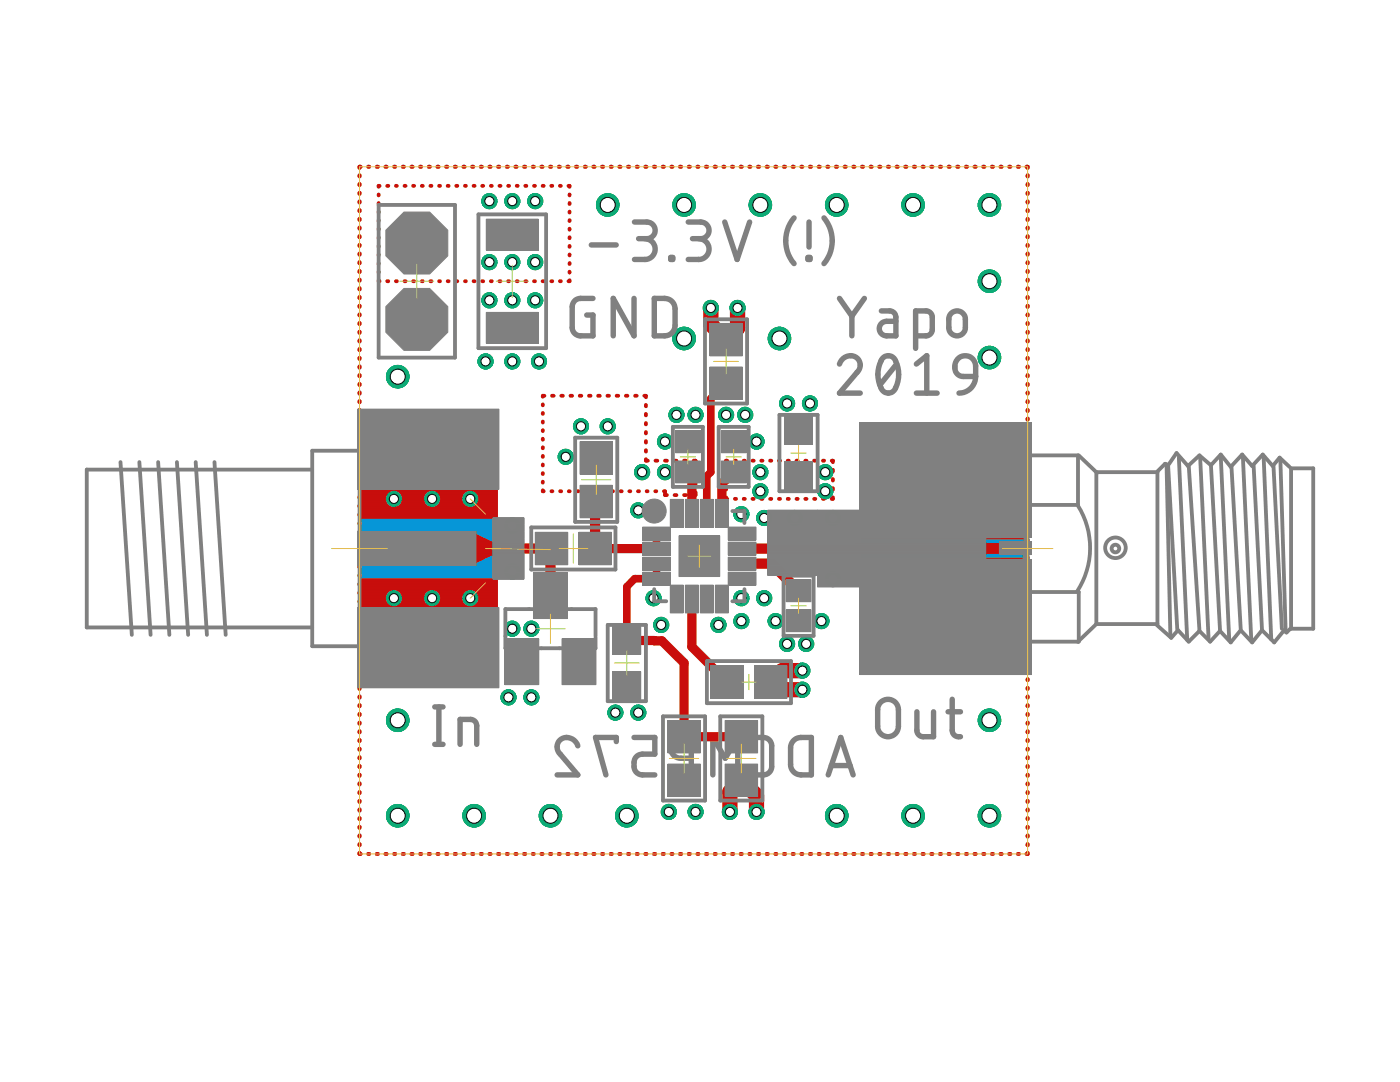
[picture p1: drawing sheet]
<svg xmlns="http://www.w3.org/2000/svg" width="279mm" height="216mm" viewBox="0 0 279 216" stroke-linecap="round" stroke-linejoin="round" font-family="sans-serif">
<path d="M115.3 148.8a2.09 2.09 0 0 0-2.1-1.7 2.09 2.09 0 0 0-2 1.9 1.88 1.88 0 0 0 .6 1.5l3.5 4.1h-4.1M123 148v-.8h-4.1l2 7.4M126.5 147.2h4.2v3.3h-2.5a1.66 1.66 0 0 0-1.7 1.6 1.88 1.88 0 0 0 1.7 2.5h2.5M138 151.3h-2.1a2.07 2.07 0 0 1-2.1-2.1 2.07 2.07 0 0 1 2.1-2h2.1v7.4M142.3 154.6v-7.4l2.4 4.1 2.5-4.1v7.4M150.7 147.2h1.7a1.66 1.66 0 0 1 1.6 1.6v4.2a1.66 1.66 0 0 1-1.6 1.6h-1.7M158.3 147.9l.5-.5 .7-.2h2.4v7.4h-2a2.08 2.08 0 0 1-2.1-2.1v-3.6zM165.3 154.6l2.5-7.4 2.5 7.4M165.9 152.8h3.8" fill="none" stroke="#808080" stroke-width="1.1"/>
<g fill="#0696d7" stroke="#0696d7" stroke-width=".2">
<path d="M171.9 85.1h33.2v48.7h-33.2z"/>
<path d="M71.8 82h27.4v54.9h-27.4z"/>
</g>
<g fill="none" stroke="#0696d7" stroke-width=".76">
<path d="M71.8 35v.2M71.8 36.7v.2M71.8 38.5v.2M72 33.3h-.2v.2M73.5 33.3h.2M75.2 33.3h.2M76.9 33.3h.3M78.7 33.3h.2M80.4 33.3h.2M82.1 33.3h.2M83.9 33.3h.2M85.6 33.3h.2"/>
<path d="M87.3 33.3h.2M89 33.3h.3M90.8 33.3h.2M92.5 33.3h.2M94.2 33.3h.2M96 33.3h.2M97.7 33.3h.2M99.4 33.3h.2M101.2 33.3h.1M102.9 33.3h.2M104.6 33.3h.2M106.3 33.3h.2"/>
<path d="M108.1 33.3h.2M109.8 33.3h.2M111.5 33.3h.2M113.2 33.3h.3M115 33.3h.2M116.7 33.3h.2M118.4 33.3h.2M120.2 33.3h.2M121.9 33.3h.2M123.6 33.3h.2M125.3 33.3h.3M127.1 33.3h.2"/>
<path d="M128.8 33.3h.2M130.5 33.3h.2M132.3 33.3h.2M134 33.3h.2M135.7 33.3h.2M137.5 33.3h.2M139.2 33.3h.2M140.9 33.3h.2M142.6 33.3h.3M144.4 33.3h.2M146.1 33.3h.2M147.8 33.3h.2"/>
<path d="M149.6 33.3h.2M151.3 33.3h.2M153 33.3h.2M154.7 33.3h.2M156.5 33.3h.2M158.2 33.3h.2M159.9 33.3h.2M161.6 33.3h.3M163.4 33.3h.2M165.1 33.3h.2M166.8 33.3h.2M168.6 33.3h.2"/>
<path d="M170.3 33.3h.2M172 33.3h.2M173.8 33.3h.2M175.5 33.3h.2M177.2 33.3h.2M178.9 33.3h.3M180.7 33.3h.2M182.4 33.3h.2M184.1 33.3h.2M185.9 33.3h.2M187.6 33.3h.2M189.3 33.3h.2"/>
<path d="M191.1 33.3h.2M192.8 33.3h.2M194.5 33.3h.2M196.2 33.3h.2M198 33.3h.2M199.7 33.3h.2M201.4 33.3h.2M203.2 33.3h.1M204.9 33.3h.2v.2M205.1 35v.2M205.1 36.7v.2M205.1 38.5v.2"/>
<path d="M71.8 40.2v.2M71.8 41.9v.2M71.8 43.7v.2M71.8 45.4v.2M71.8 47.1v.2M71.8 48.9v.2M71.8 50.6v.2M71.8 52.3v.2M71.8 54.1v.2M71.8 55.8v.2M71.8 57.5v.2M71.8 59.3v.2"/>
<path d="M205.1 40.2v.2M205.1 41.9v.2M205.1 43.7v.2M205.1 45.4v.2M205.1 47.1v.2M205.1 48.9v.2M205.1 50.6v.2M205.1 52.3v.2M205.1 54.1v.2M205.1 55.8v.2M205.1 57.5v.2M205.1 59.3v.2"/>
<path d="M71.8 61v.2M71.8 62.7v.2M71.8 64.5v.2M71.8 66.2v.2M71.8 67.9v.2M71.8 69.7v.2M71.8 71.4v.2M71.8 73.1v.2M71.8 74.9v.2M71.8 76.6v.2M71.8 78.3v.2M205.1 61v.2"/>
<path d="M205.1 62.7v.2M205.1 64.5v.2M205.1 66.2v.2M205.1 67.9v.2M205.1 69.7v.2M205.1 71.4v.2M205.1 73.1v.2M205.1 74.9v.2M205.1 76.6v.2M205.1 78.3v.2M71.8 80.1v.2M71.8 81.8v.2"/>
<path d="M71.8 83.5v.2M71.8 85.3v.2M71.8 87v.2M71.8 88.7v.2M71.8 90.5v.2M71.8 92.2v.2M71.8 93.9v.2M71.8 95.7v.2M71.8 97.4v.2M71.8 99.1v.2M205.1 80.1v.2M205.1 81.8v.2"/>
<path d="M205.1 83.5v.2M205.1 85.3v.2M205.1 87v.2M205.1 88.7v.2M205.1 90.5v.2M205.1 92.2v.2M205.1 93.9v.2M205.1 95.7v.2M205.1 97.4v.2M205.1 99.1v.2M71.8 100.9v.2M71.8 102.6v.2"/>
<path d="M71.8 104.3v.2M71.8 106.1v.2M71.8 107.8v.2M71.8 109.5v.2M71.8 111.3v.2M71.8 113v.2M71.8 114.7v.2M71.8 116.5v.2M71.8 118.2v.2M71.8 119.9v.2M205.1 100.9v.2M205.1 102.6v.2"/>
<path d="M205.1 104.3v.2M205.1 106.1v.2M205.1 107.8v.2M205.1 109.5v.2M205.1 111.3v.2M205.1 113v.2M205.1 114.7v.2M205.1 116.5v.2M205.1 118.2v.2M205.1 119.9v.2M71.8 121.6v.3M71.8 123.4v.2"/>
<path d="M71.8 125.1v.2M71.8 126.9v.2M71.8 128.6v.2M71.8 130.3v.2M71.8 132.1v.2M71.8 133.8v.2M71.8 135.5v.2M71.8 137.2v.3M71.8 139v.2M205.1 121.6v.3M205.1 123.4v.2M205.1 125.1v.2"/>
<path d="M205.1 126.9v.2M205.1 128.6v.2M205.1 130.3v.2M205.1 132.1v.2M205.1 133.8v.2M205.1 135.5v.2M205.1 137.2v.3M205.1 139v.2M71.8 140.7v.2M71.8 142.5v.2M71.8 144.2v.2M71.8 145.9v.2"/>
<path d="M71.8 147.7v.2M71.8 149.4v.2M71.8 151.1v.2M71.8 152.8v.3M71.8 154.6v.2M71.8 156.3v.2M71.8 158.1v.2M71.8 159.8v.2M205.1 140.7v.2M205.1 142.5v.2M205.1 144.2v.2M205.1 145.9v.2"/>
<path d="M205.1 147.7v.2M205.1 149.4v.2M205.1 151.1v.2M205.1 152.8v.3M205.1 154.6v.2M205.1 156.3v.2M205.1 158.1v.2M205.1 159.8v.2M71.8 170.2v.2h.2M71.8 161.5v.2M71.8 163.3v.1M71.8 165v.2"/>
<path d="M71.8 166.7v.2M71.8 168.4v.3M73.5 170.4h.2M75.2 170.4h.2M76.9 170.4h.3M78.7 170.4h.2M80.4 170.4h.2M82.1 170.4h.2M83.9 170.4h.2M85.6 170.4h.2M87.3 170.4h.2M89 170.4h.3"/>
<path d="M90.8 170.4h.2M92.5 170.4h.2M94.2 170.4h.2M96 170.4h.2M97.7 170.4h.2M99.4 170.4h.2M101.2 170.4h.1M102.9 170.4h.2M104.6 170.4h.2M106.3 170.4h.2M108.1 170.4h.2M109.8 170.4h.2"/>
<path d="M111.5 170.4h.2M113.2 170.4h.3M115 170.4h.2M116.7 170.4h.2M118.4 170.4h.2M120.2 170.4h.2M121.9 170.4h.2M123.6 170.4h.2M125.3 170.4h.3M127.1 170.4h.2M128.8 170.4h.2M130.5 170.4h.2"/>
<path d="M132.3 170.4h.2M134 170.4h.2M135.7 170.4h.2M137.5 170.4h.2M139.2 170.4h.2M140.9 170.4h.2M142.6 170.4h.3M144.4 170.4h.2M146.1 170.4h.2M147.8 170.4h.2M149.6 170.4h.2M151.3 170.4h.2"/>
<path d="M153 170.4h.2M154.7 170.4h.2M156.5 170.4h.2M158.2 170.4h.2M159.9 170.4h.2M161.6 170.4h.3M163.4 170.4h.2M165.1 170.4h.2M166.8 170.4h.2M168.6 170.4h.2M170.3 170.4h.2M172 170.4h.2"/>
<path d="M173.8 170.4h.2M175.5 170.4h.2M177.2 170.4h.2M178.9 170.4h.3M180.7 170.4h.2M182.4 170.4h.2M184.1 170.4h.2M185.9 170.4h.2M187.6 170.4h.2M189.3 170.4h.2M191.1 170.4h.2M192.8 170.4h.2"/>
<path d="M194.5 170.4h.2M196.2 170.4h.2M198 170.4h.2M199.7 170.4h.2M201.4 170.4h.2M203.2 170.4h.1M205.1 170.2v.2h-.2M205.1 161.5v.2M205.1 163.3v.1M205.1 165v.2M205.1 166.7v.2M205.1 168.4v.3"/>
</g>
<path d="M189.4 111.6h10.3v10.3h-10.3z" fill="#0dab76" stroke="#0dab76" stroke-width=".2"/>
<circle cx="194.6" cy="116.8" r="3.4" fill="#fff" stroke="#000" stroke-width=".2"/>
<path d="M189.4 97h10.3v10.3h-10.3z" fill="#0dab76" stroke="#0dab76" stroke-width=".2"/>
<circle cx="194.6" cy="102.1" r="3.4" fill="#fff" stroke="#000" stroke-width=".2"/>
<path d="M176.2 97h10.3v10.3h-10.3z" fill="#0dab76" stroke="#0dab76" stroke-width=".2"/>
<circle cx="181.3" cy="102.1" r="3.4" fill="#fff" stroke="#000" stroke-width=".2"/>
<path d="M176.2 111.6h10.3v10.3h-10.3z" fill="#0dab76" stroke="#0dab76" stroke-width=".2"/>
<circle cx="181.3" cy="116.8" r="3.4" fill="#fff" stroke="#000" stroke-width=".2"/>
<circle cx="187.9" cy="104.4" r="1.82" fill="#0dab76" stroke="#0dab76" stroke-width=".2"/>
<circle cx="187.9" cy="104.4" r="1.23" fill="#fff" stroke="#000" stroke-width=".2"/>
<circle cx="187.9" cy="114.5" r="1.82" fill="#0dab76" stroke="#0dab76" stroke-width=".2"/>
<circle cx="187.9" cy="114.5" r="1.23" fill="#fff" stroke="#000" stroke-width=".2"/>
<circle cx="202" cy="104.4" r="1.82" fill="#0dab76" stroke="#0dab76" stroke-width=".2"/>
<circle cx="202" cy="104.4" r="1.23" fill="#fff" stroke="#000" stroke-width=".2"/>
<circle cx="202" cy="114.5" r="1.82" fill="#0dab76" stroke="#0dab76" stroke-width=".2"/>
<circle cx="202" cy="114.5" r="1.23" fill="#fff" stroke="#000" stroke-width=".2"/>
<circle cx="173.9" cy="114.5" r="1.82" fill="#0dab76" stroke="#0dab76" stroke-width=".2"/>
<circle cx="173.9" cy="114.5" r="1.23" fill="#fff" stroke="#000" stroke-width=".2"/>
<circle cx="173.9" cy="104.4" r="1.82" fill="#0dab76" stroke="#0dab76" stroke-width=".2"/>
<circle cx="173.9" cy="104.4" r="1.23" fill="#fff" stroke="#000" stroke-width=".2"/>
<circle cx="78.6" cy="99.5" r="1.5" fill="#0dab76" stroke="#0dab76" stroke-width=".2"/>
<circle cx="78.6" cy="99.5" r=".91" fill="#fff" stroke="#000" stroke-width=".2"/>
<circle cx="78.6" cy="119.4" r="1.5" fill="#0dab76" stroke="#0dab76" stroke-width=".2"/>
<circle cx="78.6" cy="119.4" r=".91" fill="#fff" stroke="#000" stroke-width=".2"/>
<circle cx="93.9" cy="99.5" r="1.5" fill="#0dab76" stroke="#0dab76" stroke-width=".2"/>
<circle cx="93.9" cy="99.5" r=".91" fill="#fff" stroke="#000" stroke-width=".2"/>
<circle cx="93.9" cy="119.4" r="1.5" fill="#0dab76" stroke="#0dab76" stroke-width=".2"/>
<circle cx="93.9" cy="119.4" r=".91" fill="#fff" stroke="#000" stroke-width=".2"/>
<circle cx="78.6" cy="133.1" r="1.5" fill="#0dab76" stroke="#0dab76" stroke-width=".2"/>
<circle cx="78.6" cy="133.1" r=".91" fill="#fff" stroke="#000" stroke-width=".2"/>
<circle cx="93.9" cy="133.1" r="1.5" fill="#0dab76" stroke="#0dab76" stroke-width=".2"/>
<circle cx="93.9" cy="133.1" r=".91" fill="#fff" stroke="#000" stroke-width=".2"/>
<circle cx="78.6" cy="85.8" r="1.5" fill="#0dab76" stroke="#0dab76" stroke-width=".2"/>
<circle cx="78.6" cy="85.8" r=".91" fill="#fff" stroke="#000" stroke-width=".2"/>
<circle cx="93.9" cy="85.8" r="1.5" fill="#0dab76" stroke="#0dab76" stroke-width=".2"/>
<circle cx="93.9" cy="85.8" r=".91" fill="#fff" stroke="#000" stroke-width=".2"/>
<circle cx="86.2" cy="85.8" r="1.5" fill="#0dab76" stroke="#0dab76" stroke-width=".2"/>
<circle cx="86.2" cy="85.8" r=".91" fill="#fff" stroke="#000" stroke-width=".2"/>
<circle cx="86.2" cy="133.1" r="1.5" fill="#0dab76" stroke="#0dab76" stroke-width=".2"/>
<circle cx="86.2" cy="133.1" r=".91" fill="#fff" stroke="#000" stroke-width=".2"/>
<circle cx="86.2" cy="119.4" r="1.5" fill="#0dab76" stroke="#0dab76" stroke-width=".2"/>
<circle cx="86.2" cy="119.4" r=".91" fill="#fff" stroke="#000" stroke-width=".2"/>
<circle cx="86.2" cy="99.5" r="1.5" fill="#0dab76" stroke="#0dab76" stroke-width=".2"/>
<circle cx="86.2" cy="99.5" r=".91" fill="#fff" stroke="#000" stroke-width=".2"/>
<circle cx="83.2" cy="48.5" r="6.3" fill="#0dab76" stroke="#0dab76" stroke-width=".2"/>
<circle cx="83.2" cy="48.5" r="3" fill="#fff" stroke="#000" stroke-width=".2"/>
<circle cx="83.2" cy="63.7" r="6.3" fill="#0dab76" stroke="#0dab76" stroke-width=".2"/>
<circle cx="83.2" cy="63.7" r="3" fill="#fff" stroke="#000" stroke-width=".2"/>
<circle cx="148" cy="102.6" r="1.5" fill="#0dab76" stroke="#0dab76" stroke-width=".2"/>
<circle cx="148" cy="102.6" r=".91" fill="#fff" stroke="#000" stroke-width=".2"/>
<circle cx="131.2" cy="101.8" r="1.5" fill="#0dab76" stroke="#0dab76" stroke-width=".2"/>
<circle cx="131.2" cy="101.8" r=".91" fill="#fff" stroke="#000" stroke-width=".2"/>
<circle cx="132" cy="124.7" r="1.5" fill="#0dab76" stroke="#0dab76" stroke-width=".2"/>
<circle cx="132" cy="124.7" r=".91" fill="#fff" stroke="#000" stroke-width=".2"/>
<circle cx="143.4" cy="124.7" r="1.5" fill="#0dab76" stroke="#0dab76" stroke-width=".2"/>
<circle cx="143.4" cy="124.7" r=".91" fill="#fff" stroke="#000" stroke-width=".2"/>
<circle cx="148" cy="119.4" r="1.5" fill="#0dab76" stroke="#0dab76" stroke-width=".2"/>
<circle cx="148" cy="119.4" r=".91" fill="#fff" stroke="#000" stroke-width=".2"/>
<circle cx="127.4" cy="101.8" r="1.5" fill="#0dab76" stroke="#0dab76" stroke-width=".2"/>
<circle cx="127.4" cy="101.8" r=".91" fill="#fff" stroke="#000" stroke-width=".2"/>
<circle cx="152.5" cy="103.4" r="1.5" fill="#0dab76" stroke="#0dab76" stroke-width=".2"/>
<circle cx="152.5" cy="103.4" r=".91" fill="#fff" stroke="#000" stroke-width=".2"/>
<circle cx="152.5" cy="119.4" r="1.5" fill="#0dab76" stroke="#0dab76" stroke-width=".2"/>
<circle cx="152.5" cy="119.4" r=".91" fill="#fff" stroke="#000" stroke-width=".2"/>
<circle cx="130.4" cy="119.4" r="1.5" fill="#0dab76" stroke="#0dab76" stroke-width=".2"/>
<circle cx="130.4" cy="119.4" r=".91" fill="#fff" stroke="#000" stroke-width=".2"/>
<circle cx="106" cy="125.5" r="1.5" fill="#0dab76" stroke="#0dab76" stroke-width=".2"/>
<circle cx="106" cy="125.5" r=".91" fill="#fff" stroke="#000" stroke-width=".2"/>
<circle cx="102.2" cy="125.5" r="1.5" fill="#0dab76" stroke="#0dab76" stroke-width=".2"/>
<circle cx="102.2" cy="125.5" r=".91" fill="#fff" stroke="#000" stroke-width=".2"/>
<circle cx="101.5" cy="139.1" r="1.5" fill="#0dab76" stroke="#0dab76" stroke-width=".2"/>
<circle cx="101.5" cy="139.1" r=".91" fill="#fff" stroke="#000" stroke-width=".2"/>
<circle cx="106" cy="139.1" r="1.5" fill="#0dab76" stroke="#0dab76" stroke-width=".2"/>
<circle cx="106" cy="139.1" r=".91" fill="#fff" stroke="#000" stroke-width=".2"/>
<circle cx="122.8" cy="142.2" r="1.5" fill="#0dab76" stroke="#0dab76" stroke-width=".2"/>
<circle cx="122.8" cy="142.2" r=".91" fill="#fff" stroke="#000" stroke-width=".2"/>
<circle cx="127.4" cy="142.2" r="1.5" fill="#0dab76" stroke="#0dab76" stroke-width=".2"/>
<circle cx="127.4" cy="142.2" r=".91" fill="#fff" stroke="#000" stroke-width=".2"/>
<circle cx="133.5" cy="162" r="1.5" fill="#0dab76" stroke="#0dab76" stroke-width=".2"/>
<circle cx="133.5" cy="162" r=".91" fill="#fff" stroke="#000" stroke-width=".2"/>
<circle cx="138.8" cy="162" r="1.5" fill="#0dab76" stroke="#0dab76" stroke-width=".2"/>
<circle cx="138.8" cy="162" r=".91" fill="#fff" stroke="#000" stroke-width=".2"/>
<circle cx="138.8" cy="82.8" r="1.5" fill="#0dab76" stroke="#0dab76" stroke-width=".2"/>
<circle cx="138.8" cy="82.8" r=".91" fill="#fff" stroke="#000" stroke-width=".2"/>
<circle cx="135" cy="82.8" r="1.5" fill="#0dab76" stroke="#0dab76" stroke-width=".2"/>
<circle cx="135" cy="82.8" r=".91" fill="#fff" stroke="#000" stroke-width=".2"/>
<circle cx="144.9" cy="82.8" r="1.5" fill="#0dab76" stroke="#0dab76" stroke-width=".2"/>
<circle cx="144.9" cy="82.8" r=".91" fill="#fff" stroke="#000" stroke-width=".2"/>
<circle cx="148.7" cy="82.8" r="1.5" fill="#0dab76" stroke="#0dab76" stroke-width=".2"/>
<circle cx="148.7" cy="82.8" r=".91" fill="#fff" stroke="#000" stroke-width=".2"/>
<circle cx="148" cy="123.9" r="1.5" fill="#0dab76" stroke="#0dab76" stroke-width=".2"/>
<circle cx="148" cy="123.9" r=".91" fill="#fff" stroke="#000" stroke-width=".2"/>
<circle cx="157.1" cy="80.5" r="1.5" fill="#0dab76" stroke="#0dab76" stroke-width=".2"/>
<circle cx="157.1" cy="80.5" r=".91" fill="#fff" stroke="#000" stroke-width=".2"/>
<circle cx="161.6" cy="80.5" r="1.5" fill="#0dab76" stroke="#0dab76" stroke-width=".2"/>
<circle cx="161.6" cy="80.5" r=".91" fill="#fff" stroke="#000" stroke-width=".2"/>
<circle cx="154.8" cy="123.9" r="1.5" fill="#0dab76" stroke="#0dab76" stroke-width=".2"/>
<circle cx="154.8" cy="123.9" r=".91" fill="#fff" stroke="#000" stroke-width=".2"/>
<circle cx="163.9" cy="123.9" r="1.5" fill="#0dab76" stroke="#0dab76" stroke-width=".2"/>
<circle cx="163.9" cy="123.9" r=".91" fill="#fff" stroke="#000" stroke-width=".2"/>
<circle cx="157.1" cy="128.5" r="1.5" fill="#0dab76" stroke="#0dab76" stroke-width=".2"/>
<circle cx="157.1" cy="128.5" r=".91" fill="#fff" stroke="#000" stroke-width=".2"/>
<circle cx="160.9" cy="128.5" r="1.5" fill="#0dab76" stroke="#0dab76" stroke-width=".2"/>
<circle cx="160.9" cy="128.5" r=".91" fill="#fff" stroke="#000" stroke-width=".2"/>
<circle cx="166.2" cy="115.5" r="1.5" fill="#0dab76" stroke="#0dab76" stroke-width=".2"/>
<circle cx="166.2" cy="115.5" r=".91" fill="#fff" stroke="#000" stroke-width=".2"/>
<circle cx="166.2" cy="103.4" r="1.5" fill="#0dab76" stroke="#0dab76" stroke-width=".2"/>
<circle cx="166.2" cy="103.4" r=".91" fill="#fff" stroke="#000" stroke-width=".2"/>
<circle cx="158.6" cy="103.4" r="1.5" fill="#0dab76" stroke="#0dab76" stroke-width=".2"/>
<circle cx="158.6" cy="103.4" r=".91" fill="#fff" stroke="#000" stroke-width=".2"/>
<circle cx="132.7" cy="88.1" r="1.5" fill="#0dab76" stroke="#0dab76" stroke-width=".2"/>
<circle cx="132.7" cy="88.1" r=".91" fill="#fff" stroke="#000" stroke-width=".2"/>
<circle cx="151" cy="88.1" r="1.5" fill="#0dab76" stroke="#0dab76" stroke-width=".2"/>
<circle cx="151" cy="88.1" r=".91" fill="#fff" stroke="#000" stroke-width=".2"/>
<circle cx="102.2" cy="59.9" r="1.5" fill="#0dab76" stroke="#0dab76" stroke-width=".2"/>
<circle cx="102.2" cy="59.9" r=".91" fill="#fff" stroke="#000" stroke-width=".2"/>
<circle cx="106.8" cy="59.9" r="1.5" fill="#0dab76" stroke="#0dab76" stroke-width=".2"/>
<circle cx="106.8" cy="59.9" r=".91" fill="#fff" stroke="#000" stroke-width=".2"/>
<circle cx="97.7" cy="59.9" r="1.5" fill="#0dab76" stroke="#0dab76" stroke-width=".2"/>
<circle cx="97.7" cy="59.9" r=".91" fill="#fff" stroke="#000" stroke-width=".2"/>
<circle cx="96.9" cy="72.1" r="1.5" fill="#0dab76" stroke="#0dab76" stroke-width=".2"/>
<circle cx="96.9" cy="72.1" r=".91" fill="#fff" stroke="#000" stroke-width=".2"/>
<circle cx="102.2" cy="72.1" r="1.5" fill="#0dab76" stroke="#0dab76" stroke-width=".2"/>
<circle cx="102.2" cy="72.1" r=".91" fill="#fff" stroke="#000" stroke-width=".2"/>
<circle cx="107.6" cy="72.1" r="1.5" fill="#0dab76" stroke="#0dab76" stroke-width=".2"/>
<circle cx="107.6" cy="72.1" r=".91" fill="#fff" stroke="#000" stroke-width=".2"/>
<circle cx="102.2" cy="104.9" r="1.5" fill="#0dab76" stroke="#0dab76" stroke-width=".2"/>
<circle cx="102.2" cy="104.9" r=".91" fill="#fff" stroke="#000" stroke-width=".2"/>
<circle cx="102.2" cy="114" r="1.5" fill="#0dab76" stroke="#0dab76" stroke-width=".2"/>
<circle cx="102.2" cy="114" r=".91" fill="#fff" stroke="#000" stroke-width=".2"/>
<circle cx="197.5" cy="40.9" r="2.24" fill="#0dab76" stroke="#0dab76" stroke-width=".2"/>
<circle cx="197.5" cy="40.9" r="1.5" fill="#fff" stroke="#000" stroke-width=".2"/>
<circle cx="197.5" cy="56.1" r="2.24" fill="#0dab76" stroke="#0dab76" stroke-width=".2"/>
<circle cx="197.5" cy="56.1" r="1.5" fill="#fff" stroke="#000" stroke-width=".2"/>
<circle cx="197.5" cy="71.4" r="2.24" fill="#0dab76" stroke="#0dab76" stroke-width=".2"/>
<circle cx="197.5" cy="71.4" r="1.5" fill="#fff" stroke="#000" stroke-width=".2"/>
<circle cx="182.2" cy="40.9" r="2.24" fill="#0dab76" stroke="#0dab76" stroke-width=".2"/>
<circle cx="182.2" cy="40.9" r="1.5" fill="#fff" stroke="#000" stroke-width=".2"/>
<circle cx="167" cy="40.9" r="2.24" fill="#0dab76" stroke="#0dab76" stroke-width=".2"/>
<circle cx="167" cy="40.9" r="1.5" fill="#fff" stroke="#000" stroke-width=".2"/>
<circle cx="151.7" cy="40.9" r="2.24" fill="#0dab76" stroke="#0dab76" stroke-width=".2"/>
<circle cx="151.7" cy="40.9" r="1.5" fill="#fff" stroke="#000" stroke-width=".2"/>
<circle cx="136.5" cy="40.9" r="2.24" fill="#0dab76" stroke="#0dab76" stroke-width=".2"/>
<circle cx="136.5" cy="40.9" r="1.5" fill="#fff" stroke="#000" stroke-width=".2"/>
<circle cx="121.3" cy="40.9" r="2.24" fill="#0dab76" stroke="#0dab76" stroke-width=".2"/>
<circle cx="121.3" cy="40.9" r="1.5" fill="#fff" stroke="#000" stroke-width=".2"/>
<circle cx="197.5" cy="162.8" r="2.24" fill="#0dab76" stroke="#0dab76" stroke-width=".2"/>
<circle cx="197.5" cy="162.8" r="1.5" fill="#fff" stroke="#000" stroke-width=".2"/>
<circle cx="197.5" cy="143.7" r="2.24" fill="#0dab76" stroke="#0dab76" stroke-width=".2"/>
<circle cx="197.5" cy="143.7" r="1.5" fill="#fff" stroke="#000" stroke-width=".2"/>
<circle cx="79.4" cy="162.8" r="2.24" fill="#0dab76" stroke="#0dab76" stroke-width=".2"/>
<circle cx="79.4" cy="162.8" r="1.5" fill="#fff" stroke="#000" stroke-width=".2"/>
<circle cx="79.4" cy="143.7" r="2.24" fill="#0dab76" stroke="#0dab76" stroke-width=".2"/>
<circle cx="79.4" cy="143.7" r="1.5" fill="#fff" stroke="#000" stroke-width=".2"/>
<circle cx="94.6" cy="162.8" r="2.24" fill="#0dab76" stroke="#0dab76" stroke-width=".2"/>
<circle cx="94.6" cy="162.8" r="1.5" fill="#fff" stroke="#000" stroke-width=".2"/>
<circle cx="109.9" cy="162.8" r="2.24" fill="#0dab76" stroke="#0dab76" stroke-width=".2"/>
<circle cx="109.9" cy="162.8" r="1.5" fill="#fff" stroke="#000" stroke-width=".2"/>
<circle cx="125.1" cy="162.8" r="2.24" fill="#0dab76" stroke="#0dab76" stroke-width=".2"/>
<circle cx="125.1" cy="162.8" r="1.5" fill="#fff" stroke="#000" stroke-width=".2"/>
<circle cx="182.2" cy="162.8" r="2.24" fill="#0dab76" stroke="#0dab76" stroke-width=".2"/>
<circle cx="182.2" cy="162.8" r="1.5" fill="#fff" stroke="#000" stroke-width=".2"/>
<circle cx="167" cy="162.8" r="2.24" fill="#0dab76" stroke="#0dab76" stroke-width=".2"/>
<circle cx="167" cy="162.8" r="1.5" fill="#fff" stroke="#000" stroke-width=".2"/>
<circle cx="155.6" cy="67.5" r="2.24" fill="#0dab76" stroke="#0dab76" stroke-width=".2"/>
<circle cx="155.6" cy="67.5" r="1.5" fill="#fff" stroke="#000" stroke-width=".2"/>
<circle cx="136.5" cy="67.5" r="2.24" fill="#0dab76" stroke="#0dab76" stroke-width=".2"/>
<circle cx="136.5" cy="67.5" r="1.5" fill="#fff" stroke="#000" stroke-width=".2"/>
<circle cx="79.4" cy="75.2" r="2.24" fill="#0dab76" stroke="#0dab76" stroke-width=".2"/>
<circle cx="79.4" cy="75.2" r="1.5" fill="#fff" stroke="#000" stroke-width=".2"/>
<circle cx="147.2" cy="61.4" r="1.5" fill="#0dab76" stroke="#0dab76" stroke-width=".2"/>
<circle cx="147.2" cy="61.4" r=".91" fill="#fff" stroke="#000" stroke-width=".2"/>
<circle cx="151.7" cy="94.2" r="1.5" fill="#0dab76" stroke="#0dab76" stroke-width=".2"/>
<circle cx="151.7" cy="94.2" r=".91" fill="#fff" stroke="#000" stroke-width=".2"/>
<circle cx="132.7" cy="94.2" r="1.5" fill="#0dab76" stroke="#0dab76" stroke-width=".2"/>
<circle cx="132.7" cy="94.2" r=".91" fill="#fff" stroke="#000" stroke-width=".2"/>
<circle cx="128.1" cy="94.2" r="1.5" fill="#0dab76" stroke="#0dab76" stroke-width=".2"/>
<circle cx="128.1" cy="94.2" r=".91" fill="#fff" stroke="#000" stroke-width=".2"/>
<circle cx="151.7" cy="98" r="1.5" fill="#0dab76" stroke="#0dab76" stroke-width=".2"/>
<circle cx="151.7" cy="98" r=".91" fill="#fff" stroke="#000" stroke-width=".2"/>
<circle cx="145.7" cy="162" r="1.5" fill="#0dab76" stroke="#0dab76" stroke-width=".2"/>
<circle cx="145.7" cy="162" r=".91" fill="#fff" stroke="#000" stroke-width=".2"/>
<circle cx="151" cy="162" r="1.5" fill="#0dab76" stroke="#0dab76" stroke-width=".2"/>
<circle cx="151" cy="162" r=".91" fill="#fff" stroke="#000" stroke-width=".2"/>
<circle cx="160.1" cy="133.8" r="1.5" fill="#0dab76" stroke="#0dab76" stroke-width=".2"/>
<circle cx="160.1" cy="133.8" r=".91" fill="#fff" stroke="#000" stroke-width=".2"/>
<circle cx="160.1" cy="137.6" r="1.5" fill="#0dab76" stroke="#0dab76" stroke-width=".2"/>
<circle cx="160.1" cy="137.6" r=".91" fill="#fff" stroke="#000" stroke-width=".2"/>
<circle cx="164.7" cy="94.2" r="1.5" fill="#0dab76" stroke="#0dab76" stroke-width=".2"/>
<circle cx="164.7" cy="94.2" r=".91" fill="#fff" stroke="#000" stroke-width=".2"/>
<circle cx="164.7" cy="98" r="1.5" fill="#0dab76" stroke="#0dab76" stroke-width=".2"/>
<circle cx="164.7" cy="98" r=".91" fill="#fff" stroke="#000" stroke-width=".2"/>
<circle cx="141.9" cy="61.4" r="1.5" fill="#0dab76" stroke="#0dab76" stroke-width=".2"/>
<circle cx="141.9" cy="61.4" r=".91" fill="#fff" stroke="#000" stroke-width=".2"/>
<circle cx="121.3" cy="85.1" r="1.5" fill="#0dab76" stroke="#0dab76" stroke-width=".2"/>
<circle cx="121.3" cy="85.1" r=".91" fill="#fff" stroke="#000" stroke-width=".2"/>
<circle cx="116" cy="85.1" r="1.5" fill="#0dab76" stroke="#0dab76" stroke-width=".2"/>
<circle cx="116" cy="85.1" r=".91" fill="#fff" stroke="#000" stroke-width=".2"/>
<circle cx="112.9" cy="91.2" r="1.5" fill="#0dab76" stroke="#0dab76" stroke-width=".2"/>
<circle cx="112.9" cy="91.2" r=".91" fill="#fff" stroke="#000" stroke-width=".2"/>
<circle cx="102.2" cy="52.3" r="1.5" fill="#0dab76" stroke="#0dab76" stroke-width=".2"/>
<circle cx="102.2" cy="52.3" r=".91" fill="#fff" stroke="#000" stroke-width=".2"/>
<circle cx="106.8" cy="52.3" r="1.5" fill="#0dab76" stroke="#0dab76" stroke-width=".2"/>
<circle cx="106.8" cy="52.3" r=".91" fill="#fff" stroke="#000" stroke-width=".2"/>
<circle cx="97.7" cy="52.3" r="1.5" fill="#0dab76" stroke="#0dab76" stroke-width=".2"/>
<circle cx="97.7" cy="52.3" r=".91" fill="#fff" stroke="#000" stroke-width=".2"/>
<circle cx="97.7" cy="40.1" r="1.5" fill="#0dab76" stroke="#0dab76" stroke-width=".2"/>
<circle cx="97.7" cy="40.1" r=".91" fill="#fff" stroke="#000" stroke-width=".2"/>
<circle cx="102.2" cy="40.1" r="1.5" fill="#0dab76" stroke="#0dab76" stroke-width=".2"/>
<circle cx="102.2" cy="40.1" r=".91" fill="#fff" stroke="#000" stroke-width=".2"/>
<circle cx="106.8" cy="40.1" r="1.5" fill="#0dab76" stroke="#0dab76" stroke-width=".2"/>
<circle cx="106.8" cy="40.1" r=".91" fill="#fff" stroke="#000" stroke-width=".2"/>
<g fill="none" stroke="#f56416" stroke-width=".76">
<path d="M71.8 35v.2M71.8 36.7v.2M71.8 38.5v.2M72 33.3h-.2v.2M73.5 33.3h.2M75.2 33.3h.2M76.9 33.3h.3M78.7 33.3h.2M80.4 33.3h.2M82.1 33.3h.2M83.9 33.3h.2M85.6 33.3h.2"/>
<path d="M87.3 33.3h.2M89 33.3h.3M90.8 33.3h.2M92.5 33.3h.2M94.2 33.3h.2M96 33.3h.2M97.7 33.3h.2M99.4 33.3h.2M101.2 33.3h.1M102.9 33.3h.2M104.6 33.3h.2M106.3 33.3h.2"/>
<path d="M108.1 33.3h.2M109.8 33.3h.2M111.5 33.3h.2M113.2 33.3h.3M115 33.3h.2M116.7 33.3h.2M118.4 33.3h.2M120.2 33.3h.2M121.9 33.3h.2M123.6 33.3h.2M125.3 33.3h.3M127.1 33.3h.2"/>
<path d="M128.8 33.3h.2M130.5 33.3h.2M132.3 33.3h.2M134 33.3h.2M135.7 33.3h.2M137.5 33.3h.2M139.2 33.3h.2M140.9 33.3h.2M142.6 33.3h.3M144.4 33.3h.2M146.1 33.3h.2M147.8 33.3h.2"/>
<path d="M149.6 33.3h.2M151.3 33.3h.2M153 33.3h.2M154.7 33.3h.2M156.5 33.3h.2M158.2 33.3h.2M159.9 33.3h.2M161.6 33.3h.3M163.4 33.3h.2M165.1 33.3h.2M166.8 33.3h.2M168.6 33.3h.2"/>
<path d="M170.3 33.3h.2M172 33.3h.2M173.8 33.3h.2M175.5 33.3h.2M177.2 33.3h.2M178.9 33.3h.3M180.7 33.3h.2M182.4 33.3h.2M184.1 33.3h.2M185.9 33.3h.2M187.6 33.3h.2M189.3 33.3h.2"/>
<path d="M191.1 33.3h.2M192.8 33.3h.2M194.5 33.3h.2M196.2 33.3h.2M198 33.3h.2M199.7 33.3h.2M201.4 33.3h.2M203.2 33.3h.1M204.9 33.3h.2v.2M205.1 35v.2M205.1 36.7v.2M205.1 38.5v.2"/>
<path d="M71.8 40.2v.2M71.8 41.9v.2M71.8 43.7v.2M71.8 45.4v.2M71.8 47.1v.2M71.8 48.9v.2M71.8 50.6v.2M71.8 52.3v.2M71.8 54.1v.2M71.8 55.8v.2M71.8 57.5v.2M71.8 59.3v.2"/>
<path d="M205.1 40.2v.2M205.1 41.9v.2M205.1 43.7v.2M205.1 45.4v.2M205.1 47.1v.2M205.1 48.9v.2M205.1 50.6v.2M205.1 52.3v.2M205.1 54.1v.2M205.1 55.8v.2M205.1 57.5v.2M205.1 59.3v.2"/>
<path d="M71.8 61v.2M71.8 62.7v.2M71.8 64.5v.2M71.8 66.2v.2M71.8 67.9v.2M71.8 69.7v.2M71.8 71.4v.2M71.8 73.1v.2M71.8 74.9v.2M71.8 76.6v.2M71.8 78.3v.2M205.1 61v.2"/>
<path d="M205.1 62.7v.2M205.1 64.5v.2M205.1 66.2v.2M205.1 67.9v.2M205.1 69.7v.2M205.1 71.4v.2M205.1 73.1v.2M205.1 74.9v.2M205.1 76.6v.2M205.1 78.3v.2M71.8 80.1v.2M71.8 81.8v.2"/>
<path d="M71.8 83.5v.2M71.8 85.3v.2M71.8 87v.2M71.8 88.7v.2M71.8 90.5v.2M71.8 92.2v.2M71.8 93.9v.2M71.8 95.7v.2M71.8 97.4v.2M71.8 99.1v.2M205.1 80.1v.2M205.1 81.8v.2"/>
<path d="M205.1 83.5v.2M205.1 85.3v.2M205.1 87v.2M205.1 88.7v.2M205.1 90.5v.2M205.1 92.2v.2M205.1 93.9v.2M205.1 95.7v.2M205.1 97.4v.2M205.1 99.1v.2M71.8 100.9v.2M71.8 102.6v.2"/>
<path d="M71.8 104.3v.2M71.8 106.1v.2M71.8 107.8v.2M71.8 109.5v.2M71.8 111.3v.2M71.8 113v.2M71.8 114.7v.2M71.8 116.5v.2M71.8 118.2v.2M71.8 119.9v.2M205.1 100.9v.2M205.1 102.6v.2"/>
<path d="M205.1 104.3v.2M205.1 106.1v.2M205.1 107.8v.2M205.1 109.5v.2M205.1 111.3v.2M205.1 113v.2M205.1 114.7v.2M205.1 116.5v.2M205.1 118.2v.2M205.1 119.9v.2M71.8 121.6v.3M71.8 123.4v.2"/>
<path d="M71.8 125.1v.2M71.8 126.9v.2M71.8 128.6v.2M71.8 130.3v.2M71.8 132.1v.2M71.8 133.8v.2M71.8 135.5v.2M71.8 137.2v.3M71.8 139v.2M205.1 121.6v.3M205.1 123.4v.2M205.1 125.1v.2"/>
<path d="M205.1 126.9v.2M205.1 128.6v.2M205.1 130.3v.2M205.1 132.1v.2M205.1 133.8v.2M205.1 135.5v.2M205.1 137.2v.3M205.1 139v.2M71.8 140.7v.2M71.8 142.5v.2M71.8 144.2v.2M71.8 145.9v.2"/>
<path d="M71.8 147.7v.2M71.8 149.4v.2M71.8 151.1v.2M71.8 152.8v.3M71.8 154.6v.2M71.8 156.3v.2M71.8 158.1v.2M71.8 159.8v.2M205.1 140.7v.2M205.1 142.5v.2M205.1 144.2v.2M205.1 145.9v.2"/>
<path d="M205.1 147.7v.2M205.1 149.4v.2M205.1 151.1v.2M205.1 152.8v.3M205.1 154.6v.2M205.1 156.3v.2M205.1 158.1v.2M205.1 159.8v.2M71.8 170.2v.2h.2M71.8 161.5v.2M71.8 163.3v.1M71.8 165v.2"/>
<path d="M71.8 166.7v.2M71.8 168.4v.3M73.5 170.4h.2M75.2 170.4h.2M76.9 170.4h.3M78.7 170.4h.2M80.4 170.4h.2M82.1 170.4h.2M83.9 170.4h.2M85.6 170.4h.2M87.3 170.4h.2M89 170.4h.3"/>
<path d="M90.8 170.4h.2M92.5 170.4h.2M94.2 170.4h.2M96 170.4h.2M97.7 170.4h.2M99.4 170.4h.2M101.2 170.4h.1M102.9 170.4h.2M104.6 170.4h.2M106.3 170.4h.2M108.1 170.4h.2M109.8 170.4h.2"/>
<path d="M111.5 170.4h.2M113.2 170.4h.3M115 170.4h.2M116.7 170.4h.2M118.4 170.4h.2M120.2 170.4h.2M121.9 170.4h.2M123.6 170.4h.2M125.3 170.4h.3M127.1 170.4h.2M128.8 170.4h.2M130.5 170.4h.2"/>
<path d="M132.3 170.4h.2M134 170.4h.2M135.7 170.4h.2M137.5 170.4h.2M139.2 170.4h.2M140.9 170.4h.2M142.6 170.4h.3M144.4 170.4h.2M146.1 170.4h.2M147.8 170.4h.2M149.6 170.4h.2M151.3 170.4h.2"/>
<path d="M153 170.4h.2M154.7 170.4h.2M156.5 170.4h.2M158.2 170.4h.2M159.9 170.4h.2M161.6 170.4h.3M163.4 170.4h.2M165.1 170.4h.2M166.8 170.4h.2M168.6 170.4h.2M170.3 170.4h.2M172 170.4h.2"/>
<path d="M173.8 170.4h.2M175.5 170.4h.2M177.2 170.4h.2M178.9 170.4h.3M180.7 170.4h.2M182.4 170.4h.2M184.1 170.4h.2M185.9 170.4h.2M187.6 170.4h.2M189.3 170.4h.2M191.1 170.4h.2M192.8 170.4h.2"/>
<path d="M194.5 170.4h.2M196.2 170.4h.2M198 170.4h.2M199.7 170.4h.2M201.4 170.4h.2M203.2 170.4h.1M205.1 170.2v.2h-.2M205.1 161.5v.2M205.1 163.3v.1M205.1 165v.2M205.1 166.7v.2M205.1 168.4v.3"/>
</g>
<circle cx="194.6" cy="116.8" r="5.1" fill="#0dab76" stroke="#0dab76" stroke-width=".2"/>
<circle cx="194.6" cy="116.8" r="3.4" fill="#fff" stroke="#000" stroke-width=".2"/>
<circle cx="194.6" cy="102.1" r="5.1" fill="#0dab76" stroke="#0dab76" stroke-width=".2"/>
<circle cx="194.6" cy="102.1" r="3.4" fill="#fff" stroke="#000" stroke-width=".2"/>
<circle cx="181.3" cy="102.1" r="5.1" fill="#0dab76" stroke="#0dab76" stroke-width=".2"/>
<circle cx="181.3" cy="102.1" r="3.4" fill="#fff" stroke="#000" stroke-width=".2"/>
<circle cx="181.3" cy="116.8" r="5.1" fill="#0dab76" stroke="#0dab76" stroke-width=".2"/>
<circle cx="181.3" cy="116.8" r="3.4" fill="#fff" stroke="#000" stroke-width=".2"/>
<circle cx="187.9" cy="104.4" r="1.82" fill="#0dab76" stroke="#0dab76" stroke-width=".2"/>
<circle cx="187.9" cy="104.4" r="1.23" fill="#fff" stroke="#000" stroke-width=".2"/>
<circle cx="187.9" cy="114.5" r="1.82" fill="#0dab76" stroke="#0dab76" stroke-width=".2"/>
<circle cx="187.9" cy="114.5" r="1.23" fill="#fff" stroke="#000" stroke-width=".2"/>
<circle cx="202" cy="104.4" r="1.82" fill="#0dab76" stroke="#0dab76" stroke-width=".2"/>
<circle cx="202" cy="104.4" r="1.23" fill="#fff" stroke="#000" stroke-width=".2"/>
<circle cx="202" cy="114.5" r="1.82" fill="#0dab76" stroke="#0dab76" stroke-width=".2"/>
<circle cx="202" cy="114.5" r="1.23" fill="#fff" stroke="#000" stroke-width=".2"/>
<circle cx="173.9" cy="114.5" r="1.82" fill="#0dab76" stroke="#0dab76" stroke-width=".2"/>
<circle cx="173.9" cy="114.5" r="1.23" fill="#fff" stroke="#000" stroke-width=".2"/>
<circle cx="173.9" cy="104.4" r="1.82" fill="#0dab76" stroke="#0dab76" stroke-width=".2"/>
<circle cx="173.9" cy="104.4" r="1.23" fill="#fff" stroke="#000" stroke-width=".2"/>
<circle cx="78.6" cy="99.5" r="1.5" fill="#0dab76" stroke="#0dab76" stroke-width=".2"/>
<circle cx="78.6" cy="99.5" r=".91" fill="#fff" stroke="#000" stroke-width=".2"/>
<circle cx="78.6" cy="119.4" r="1.5" fill="#0dab76" stroke="#0dab76" stroke-width=".2"/>
<circle cx="78.6" cy="119.4" r=".91" fill="#fff" stroke="#000" stroke-width=".2"/>
<circle cx="93.9" cy="99.5" r="1.5" fill="#0dab76" stroke="#0dab76" stroke-width=".2"/>
<circle cx="93.9" cy="99.5" r=".91" fill="#fff" stroke="#000" stroke-width=".2"/>
<circle cx="93.9" cy="119.4" r="1.5" fill="#0dab76" stroke="#0dab76" stroke-width=".2"/>
<circle cx="93.9" cy="119.4" r=".91" fill="#fff" stroke="#000" stroke-width=".2"/>
<circle cx="78.6" cy="133.1" r="1.5" fill="#0dab76" stroke="#0dab76" stroke-width=".2"/>
<circle cx="78.6" cy="133.1" r=".91" fill="#fff" stroke="#000" stroke-width=".2"/>
<circle cx="93.9" cy="133.1" r="1.5" fill="#0dab76" stroke="#0dab76" stroke-width=".2"/>
<circle cx="93.9" cy="133.1" r=".91" fill="#fff" stroke="#000" stroke-width=".2"/>
<circle cx="78.6" cy="85.8" r="1.5" fill="#0dab76" stroke="#0dab76" stroke-width=".2"/>
<circle cx="78.6" cy="85.8" r=".91" fill="#fff" stroke="#000" stroke-width=".2"/>
<circle cx="93.9" cy="85.8" r="1.5" fill="#0dab76" stroke="#0dab76" stroke-width=".2"/>
<circle cx="93.9" cy="85.8" r=".91" fill="#fff" stroke="#000" stroke-width=".2"/>
<circle cx="86.2" cy="85.8" r="1.5" fill="#0dab76" stroke="#0dab76" stroke-width=".2"/>
<circle cx="86.2" cy="85.8" r=".91" fill="#fff" stroke="#000" stroke-width=".2"/>
<circle cx="86.2" cy="133.1" r="1.5" fill="#0dab76" stroke="#0dab76" stroke-width=".2"/>
<circle cx="86.2" cy="133.1" r=".91" fill="#fff" stroke="#000" stroke-width=".2"/>
<circle cx="86.2" cy="119.4" r="1.5" fill="#0dab76" stroke="#0dab76" stroke-width=".2"/>
<circle cx="86.2" cy="119.4" r=".91" fill="#fff" stroke="#000" stroke-width=".2"/>
<circle cx="86.2" cy="99.5" r="1.5" fill="#0dab76" stroke="#0dab76" stroke-width=".2"/>
<circle cx="86.2" cy="99.5" r=".91" fill="#fff" stroke="#000" stroke-width=".2"/>
<circle cx="83.2" cy="48.5" r="4.5" fill="#0dab76" stroke="#0dab76" stroke-width=".2"/>
<circle cx="83.2" cy="48.5" r="3" fill="#fff" stroke="#000" stroke-width=".2"/>
<circle cx="83.2" cy="63.7" r="4.5" fill="#0dab76" stroke="#0dab76" stroke-width=".2"/>
<circle cx="83.2" cy="63.7" r="3" fill="#fff" stroke="#000" stroke-width=".2"/>
<circle cx="148" cy="102.6" r="1.5" fill="#0dab76" stroke="#0dab76" stroke-width=".2"/>
<circle cx="148" cy="102.6" r=".91" fill="#fff" stroke="#000" stroke-width=".2"/>
<circle cx="131.2" cy="101.8" r="1.5" fill="#0dab76" stroke="#0dab76" stroke-width=".2"/>
<circle cx="131.2" cy="101.8" r=".91" fill="#fff" stroke="#000" stroke-width=".2"/>
<circle cx="132" cy="124.7" r="1.5" fill="#0dab76" stroke="#0dab76" stroke-width=".2"/>
<circle cx="132" cy="124.7" r=".91" fill="#fff" stroke="#000" stroke-width=".2"/>
<circle cx="143.4" cy="124.7" r="1.5" fill="#0dab76" stroke="#0dab76" stroke-width=".2"/>
<circle cx="143.4" cy="124.7" r=".91" fill="#fff" stroke="#000" stroke-width=".2"/>
<circle cx="148" cy="119.4" r="1.5" fill="#0dab76" stroke="#0dab76" stroke-width=".2"/>
<circle cx="148" cy="119.4" r=".91" fill="#fff" stroke="#000" stroke-width=".2"/>
<circle cx="127.4" cy="101.8" r="1.5" fill="#0dab76" stroke="#0dab76" stroke-width=".2"/>
<circle cx="127.4" cy="101.8" r=".91" fill="#fff" stroke="#000" stroke-width=".2"/>
<circle cx="152.5" cy="103.4" r="1.5" fill="#0dab76" stroke="#0dab76" stroke-width=".2"/>
<circle cx="152.5" cy="103.4" r=".91" fill="#fff" stroke="#000" stroke-width=".2"/>
<circle cx="152.5" cy="119.4" r="1.5" fill="#0dab76" stroke="#0dab76" stroke-width=".2"/>
<circle cx="152.5" cy="119.4" r=".91" fill="#fff" stroke="#000" stroke-width=".2"/>
<circle cx="130.4" cy="119.4" r="1.5" fill="#0dab76" stroke="#0dab76" stroke-width=".2"/>
<circle cx="130.4" cy="119.4" r=".91" fill="#fff" stroke="#000" stroke-width=".2"/>
<circle cx="106" cy="125.5" r="1.5" fill="#0dab76" stroke="#0dab76" stroke-width=".2"/>
<circle cx="106" cy="125.5" r=".91" fill="#fff" stroke="#000" stroke-width=".2"/>
<circle cx="102.2" cy="125.5" r="1.5" fill="#0dab76" stroke="#0dab76" stroke-width=".2"/>
<circle cx="102.2" cy="125.5" r=".91" fill="#fff" stroke="#000" stroke-width=".2"/>
<circle cx="101.5" cy="139.1" r="1.5" fill="#0dab76" stroke="#0dab76" stroke-width=".2"/>
<circle cx="101.5" cy="139.1" r=".91" fill="#fff" stroke="#000" stroke-width=".2"/>
<circle cx="106" cy="139.1" r="1.5" fill="#0dab76" stroke="#0dab76" stroke-width=".2"/>
<circle cx="106" cy="139.1" r=".91" fill="#fff" stroke="#000" stroke-width=".2"/>
<circle cx="122.8" cy="142.2" r="1.5" fill="#0dab76" stroke="#0dab76" stroke-width=".2"/>
<circle cx="122.8" cy="142.2" r=".91" fill="#fff" stroke="#000" stroke-width=".2"/>
<circle cx="127.4" cy="142.2" r="1.5" fill="#0dab76" stroke="#0dab76" stroke-width=".2"/>
<circle cx="127.4" cy="142.2" r=".91" fill="#fff" stroke="#000" stroke-width=".2"/>
<circle cx="133.5" cy="162" r="1.5" fill="#0dab76" stroke="#0dab76" stroke-width=".2"/>
<circle cx="133.5" cy="162" r=".91" fill="#fff" stroke="#000" stroke-width=".2"/>
<circle cx="138.8" cy="162" r="1.5" fill="#0dab76" stroke="#0dab76" stroke-width=".2"/>
<circle cx="138.8" cy="162" r=".91" fill="#fff" stroke="#000" stroke-width=".2"/>
<circle cx="138.8" cy="82.8" r="1.5" fill="#0dab76" stroke="#0dab76" stroke-width=".2"/>
<circle cx="138.8" cy="82.8" r=".91" fill="#fff" stroke="#000" stroke-width=".2"/>
<circle cx="135" cy="82.8" r="1.5" fill="#0dab76" stroke="#0dab76" stroke-width=".2"/>
<circle cx="135" cy="82.8" r=".91" fill="#fff" stroke="#000" stroke-width=".2"/>
<circle cx="144.9" cy="82.8" r="1.5" fill="#0dab76" stroke="#0dab76" stroke-width=".2"/>
<circle cx="144.9" cy="82.8" r=".91" fill="#fff" stroke="#000" stroke-width=".2"/>
<circle cx="148.7" cy="82.8" r="1.5" fill="#0dab76" stroke="#0dab76" stroke-width=".2"/>
<circle cx="148.7" cy="82.8" r=".91" fill="#fff" stroke="#000" stroke-width=".2"/>
<circle cx="148" cy="123.9" r="1.5" fill="#0dab76" stroke="#0dab76" stroke-width=".2"/>
<circle cx="148" cy="123.9" r=".91" fill="#fff" stroke="#000" stroke-width=".2"/>
<circle cx="157.1" cy="80.5" r="1.5" fill="#0dab76" stroke="#0dab76" stroke-width=".2"/>
<circle cx="157.1" cy="80.5" r=".91" fill="#fff" stroke="#000" stroke-width=".2"/>
<circle cx="161.6" cy="80.5" r="1.5" fill="#0dab76" stroke="#0dab76" stroke-width=".2"/>
<circle cx="161.6" cy="80.5" r=".91" fill="#fff" stroke="#000" stroke-width=".2"/>
<circle cx="154.8" cy="123.9" r="1.5" fill="#0dab76" stroke="#0dab76" stroke-width=".2"/>
<circle cx="154.8" cy="123.9" r=".91" fill="#fff" stroke="#000" stroke-width=".2"/>
<circle cx="163.9" cy="123.9" r="1.5" fill="#0dab76" stroke="#0dab76" stroke-width=".2"/>
<circle cx="163.9" cy="123.9" r=".91" fill="#fff" stroke="#000" stroke-width=".2"/>
<circle cx="157.1" cy="128.5" r="1.5" fill="#0dab76" stroke="#0dab76" stroke-width=".2"/>
<circle cx="157.1" cy="128.5" r=".91" fill="#fff" stroke="#000" stroke-width=".2"/>
<circle cx="160.9" cy="128.5" r="1.5" fill="#0dab76" stroke="#0dab76" stroke-width=".2"/>
<circle cx="160.9" cy="128.5" r=".91" fill="#fff" stroke="#000" stroke-width=".2"/>
<circle cx="166.2" cy="115.5" r="1.5" fill="#0dab76" stroke="#0dab76" stroke-width=".2"/>
<circle cx="166.2" cy="115.5" r=".91" fill="#fff" stroke="#000" stroke-width=".2"/>
<circle cx="166.2" cy="103.4" r="1.5" fill="#0dab76" stroke="#0dab76" stroke-width=".2"/>
<circle cx="166.2" cy="103.4" r=".91" fill="#fff" stroke="#000" stroke-width=".2"/>
<circle cx="158.6" cy="103.4" r="1.5" fill="#0dab76" stroke="#0dab76" stroke-width=".2"/>
<circle cx="158.6" cy="103.4" r=".91" fill="#fff" stroke="#000" stroke-width=".2"/>
<circle cx="132.7" cy="88.1" r="1.5" fill="#0dab76" stroke="#0dab76" stroke-width=".2"/>
<circle cx="132.7" cy="88.1" r=".91" fill="#fff" stroke="#000" stroke-width=".2"/>
<circle cx="151" cy="88.1" r="1.5" fill="#0dab76" stroke="#0dab76" stroke-width=".2"/>
<circle cx="151" cy="88.1" r=".91" fill="#fff" stroke="#000" stroke-width=".2"/>
<circle cx="102.2" cy="59.9" r="1.5" fill="#0dab76" stroke="#0dab76" stroke-width=".2"/>
<circle cx="102.2" cy="59.9" r=".91" fill="#fff" stroke="#000" stroke-width=".2"/>
<circle cx="106.8" cy="59.9" r="1.5" fill="#0dab76" stroke="#0dab76" stroke-width=".2"/>
<circle cx="106.8" cy="59.9" r=".91" fill="#fff" stroke="#000" stroke-width=".2"/>
<circle cx="97.7" cy="59.9" r="1.5" fill="#0dab76" stroke="#0dab76" stroke-width=".2"/>
<circle cx="97.7" cy="59.9" r=".91" fill="#fff" stroke="#000" stroke-width=".2"/>
<circle cx="96.9" cy="72.1" r="1.5" fill="#0dab76" stroke="#0dab76" stroke-width=".2"/>
<circle cx="96.9" cy="72.1" r=".91" fill="#fff" stroke="#000" stroke-width=".2"/>
<circle cx="102.2" cy="72.1" r="1.5" fill="#0dab76" stroke="#0dab76" stroke-width=".2"/>
<circle cx="102.2" cy="72.1" r=".91" fill="#fff" stroke="#000" stroke-width=".2"/>
<circle cx="107.6" cy="72.1" r="1.5" fill="#0dab76" stroke="#0dab76" stroke-width=".2"/>
<circle cx="107.6" cy="72.1" r=".91" fill="#fff" stroke="#000" stroke-width=".2"/>
<circle cx="102.2" cy="104.9" r="1.5" fill="#0dab76" stroke="#0dab76" stroke-width=".2"/>
<circle cx="102.2" cy="104.9" r=".91" fill="#fff" stroke="#000" stroke-width=".2"/>
<circle cx="102.2" cy="114" r="1.5" fill="#0dab76" stroke="#0dab76" stroke-width=".2"/>
<circle cx="102.2" cy="114" r=".91" fill="#fff" stroke="#000" stroke-width=".2"/>
<circle cx="197.5" cy="40.9" r="2.24" fill="#0dab76" stroke="#0dab76" stroke-width=".2"/>
<circle cx="197.5" cy="40.9" r="1.5" fill="#fff" stroke="#000" stroke-width=".2"/>
<circle cx="197.5" cy="56.1" r="2.24" fill="#0dab76" stroke="#0dab76" stroke-width=".2"/>
<circle cx="197.5" cy="56.1" r="1.5" fill="#fff" stroke="#000" stroke-width=".2"/>
<circle cx="197.5" cy="71.4" r="2.24" fill="#0dab76" stroke="#0dab76" stroke-width=".2"/>
<circle cx="197.5" cy="71.4" r="1.5" fill="#fff" stroke="#000" stroke-width=".2"/>
<circle cx="182.2" cy="40.9" r="2.24" fill="#0dab76" stroke="#0dab76" stroke-width=".2"/>
<circle cx="182.2" cy="40.9" r="1.5" fill="#fff" stroke="#000" stroke-width=".2"/>
<circle cx="167" cy="40.9" r="2.24" fill="#0dab76" stroke="#0dab76" stroke-width=".2"/>
<circle cx="167" cy="40.9" r="1.5" fill="#fff" stroke="#000" stroke-width=".2"/>
<circle cx="151.7" cy="40.9" r="2.24" fill="#0dab76" stroke="#0dab76" stroke-width=".2"/>
<circle cx="151.7" cy="40.9" r="1.5" fill="#fff" stroke="#000" stroke-width=".2"/>
<circle cx="136.5" cy="40.9" r="2.24" fill="#0dab76" stroke="#0dab76" stroke-width=".2"/>
<circle cx="136.5" cy="40.9" r="1.5" fill="#fff" stroke="#000" stroke-width=".2"/>
<circle cx="121.3" cy="40.9" r="2.24" fill="#0dab76" stroke="#0dab76" stroke-width=".2"/>
<circle cx="121.3" cy="40.9" r="1.5" fill="#fff" stroke="#000" stroke-width=".2"/>
<circle cx="197.5" cy="162.8" r="2.24" fill="#0dab76" stroke="#0dab76" stroke-width=".2"/>
<circle cx="197.5" cy="162.8" r="1.5" fill="#fff" stroke="#000" stroke-width=".2"/>
<circle cx="197.5" cy="143.7" r="2.24" fill="#0dab76" stroke="#0dab76" stroke-width=".2"/>
<circle cx="197.5" cy="143.7" r="1.5" fill="#fff" stroke="#000" stroke-width=".2"/>
<circle cx="79.4" cy="162.8" r="2.24" fill="#0dab76" stroke="#0dab76" stroke-width=".2"/>
<circle cx="79.4" cy="162.8" r="1.5" fill="#fff" stroke="#000" stroke-width=".2"/>
<circle cx="79.4" cy="143.7" r="2.24" fill="#0dab76" stroke="#0dab76" stroke-width=".2"/>
<circle cx="79.4" cy="143.7" r="1.5" fill="#fff" stroke="#000" stroke-width=".2"/>
<circle cx="94.6" cy="162.8" r="2.24" fill="#0dab76" stroke="#0dab76" stroke-width=".2"/>
<circle cx="94.6" cy="162.8" r="1.5" fill="#fff" stroke="#000" stroke-width=".2"/>
<circle cx="109.9" cy="162.8" r="2.24" fill="#0dab76" stroke="#0dab76" stroke-width=".2"/>
<circle cx="109.9" cy="162.8" r="1.5" fill="#fff" stroke="#000" stroke-width=".2"/>
<circle cx="125.1" cy="162.8" r="2.24" fill="#0dab76" stroke="#0dab76" stroke-width=".2"/>
<circle cx="125.1" cy="162.8" r="1.5" fill="#fff" stroke="#000" stroke-width=".2"/>
<circle cx="182.2" cy="162.8" r="2.24" fill="#0dab76" stroke="#0dab76" stroke-width=".2"/>
<circle cx="182.2" cy="162.8" r="1.5" fill="#fff" stroke="#000" stroke-width=".2"/>
<circle cx="167" cy="162.8" r="2.24" fill="#0dab76" stroke="#0dab76" stroke-width=".2"/>
<circle cx="167" cy="162.8" r="1.5" fill="#fff" stroke="#000" stroke-width=".2"/>
<circle cx="155.6" cy="67.5" r="2.24" fill="#0dab76" stroke="#0dab76" stroke-width=".2"/>
<circle cx="155.6" cy="67.5" r="1.5" fill="#fff" stroke="#000" stroke-width=".2"/>
<circle cx="136.5" cy="67.5" r="2.24" fill="#0dab76" stroke="#0dab76" stroke-width=".2"/>
<circle cx="136.5" cy="67.5" r="1.5" fill="#fff" stroke="#000" stroke-width=".2"/>
<circle cx="79.4" cy="75.2" r="2.24" fill="#0dab76" stroke="#0dab76" stroke-width=".2"/>
<circle cx="79.4" cy="75.2" r="1.5" fill="#fff" stroke="#000" stroke-width=".2"/>
<circle cx="147.2" cy="61.4" r="1.5" fill="#0dab76" stroke="#0dab76" stroke-width=".2"/>
<circle cx="147.2" cy="61.4" r=".91" fill="#fff" stroke="#000" stroke-width=".2"/>
<circle cx="151.7" cy="94.2" r="1.5" fill="#0dab76" stroke="#0dab76" stroke-width=".2"/>
<circle cx="151.7" cy="94.2" r=".91" fill="#fff" stroke="#000" stroke-width=".2"/>
<circle cx="132.7" cy="94.2" r="1.5" fill="#0dab76" stroke="#0dab76" stroke-width=".2"/>
<circle cx="132.7" cy="94.2" r=".91" fill="#fff" stroke="#000" stroke-width=".2"/>
<circle cx="128.1" cy="94.2" r="1.5" fill="#0dab76" stroke="#0dab76" stroke-width=".2"/>
<circle cx="128.1" cy="94.2" r=".91" fill="#fff" stroke="#000" stroke-width=".2"/>
<circle cx="151.7" cy="98" r="1.5" fill="#0dab76" stroke="#0dab76" stroke-width=".2"/>
<circle cx="151.7" cy="98" r=".91" fill="#fff" stroke="#000" stroke-width=".2"/>
<circle cx="145.7" cy="162" r="1.5" fill="#0dab76" stroke="#0dab76" stroke-width=".2"/>
<circle cx="145.7" cy="162" r=".91" fill="#fff" stroke="#000" stroke-width=".2"/>
<circle cx="151" cy="162" r="1.5" fill="#0dab76" stroke="#0dab76" stroke-width=".2"/>
<circle cx="151" cy="162" r=".91" fill="#fff" stroke="#000" stroke-width=".2"/>
<circle cx="160.1" cy="133.8" r="1.5" fill="#0dab76" stroke="#0dab76" stroke-width=".2"/>
<circle cx="160.1" cy="133.8" r=".91" fill="#fff" stroke="#000" stroke-width=".2"/>
<circle cx="160.1" cy="137.6" r="1.5" fill="#0dab76" stroke="#0dab76" stroke-width=".2"/>
<circle cx="160.1" cy="137.6" r=".91" fill="#fff" stroke="#000" stroke-width=".2"/>
<circle cx="164.7" cy="94.2" r="1.5" fill="#0dab76" stroke="#0dab76" stroke-width=".2"/>
<circle cx="164.7" cy="94.2" r=".91" fill="#fff" stroke="#000" stroke-width=".2"/>
<circle cx="164.7" cy="98" r="1.5" fill="#0dab76" stroke="#0dab76" stroke-width=".2"/>
<circle cx="164.7" cy="98" r=".91" fill="#fff" stroke="#000" stroke-width=".2"/>
<circle cx="141.9" cy="61.4" r="1.5" fill="#0dab76" stroke="#0dab76" stroke-width=".2"/>
<circle cx="141.9" cy="61.4" r=".91" fill="#fff" stroke="#000" stroke-width=".2"/>
<circle cx="121.3" cy="85.1" r="1.5" fill="#0dab76" stroke="#0dab76" stroke-width=".2"/>
<circle cx="121.3" cy="85.1" r=".91" fill="#fff" stroke="#000" stroke-width=".2"/>
<circle cx="116" cy="85.1" r="1.5" fill="#0dab76" stroke="#0dab76" stroke-width=".2"/>
<circle cx="116" cy="85.1" r=".91" fill="#fff" stroke="#000" stroke-width=".2"/>
<circle cx="112.9" cy="91.2" r="1.5" fill="#0dab76" stroke="#0dab76" stroke-width=".2"/>
<circle cx="112.9" cy="91.2" r=".91" fill="#fff" stroke="#000" stroke-width=".2"/>
<circle cx="102.2" cy="52.3" r="1.5" fill="#0dab76" stroke="#0dab76" stroke-width=".2"/>
<circle cx="102.2" cy="52.3" r=".91" fill="#fff" stroke="#000" stroke-width=".2"/>
<circle cx="106.8" cy="52.3" r="1.5" fill="#0dab76" stroke="#0dab76" stroke-width=".2"/>
<circle cx="106.8" cy="52.3" r=".91" fill="#fff" stroke="#000" stroke-width=".2"/>
<circle cx="97.7" cy="52.3" r="1.5" fill="#0dab76" stroke="#0dab76" stroke-width=".2"/>
<circle cx="97.7" cy="52.3" r=".91" fill="#fff" stroke="#000" stroke-width=".2"/>
<circle cx="97.7" cy="40.1" r="1.5" fill="#0dab76" stroke="#0dab76" stroke-width=".2"/>
<circle cx="97.7" cy="40.1" r=".91" fill="#fff" stroke="#000" stroke-width=".2"/>
<circle cx="102.2" cy="40.1" r="1.5" fill="#0dab76" stroke="#0dab76" stroke-width=".2"/>
<circle cx="102.2" cy="40.1" r=".91" fill="#fff" stroke="#000" stroke-width=".2"/>
<circle cx="106.8" cy="40.1" r="1.5" fill="#0dab76" stroke="#0dab76" stroke-width=".2"/>
<circle cx="106.8" cy="40.1" r=".91" fill="#fff" stroke="#000" stroke-width=".2"/>
<g fill="none" stroke="#ffe74c" stroke-width=".76">
<path d="M71.8 35v.2M71.8 36.7v.2M71.8 38.5v.2M72 33.3h-.2v.2M73.5 33.3h.2M75.2 33.3h.2M76.9 33.3h.3M78.7 33.3h.2M80.4 33.3h.2M82.1 33.3h.2M83.9 33.3h.2M85.6 33.3h.2"/>
<path d="M87.3 33.3h.2M89 33.3h.3M90.8 33.3h.2M92.5 33.3h.2M94.2 33.3h.2M96 33.3h.2M97.7 33.3h.2M99.4 33.3h.2M101.2 33.3h.1M102.9 33.3h.2M104.6 33.3h.2M106.3 33.3h.2"/>
<path d="M108.1 33.3h.2M109.8 33.3h.2M111.5 33.3h.2M113.2 33.3h.3M115 33.3h.2M116.7 33.3h.2M118.4 33.3h.2M120.2 33.3h.2M121.9 33.3h.2M123.6 33.3h.2M125.3 33.3h.3M127.1 33.3h.2"/>
<path d="M128.8 33.3h.2M130.5 33.3h.2M132.3 33.3h.2M134 33.3h.2M135.7 33.3h.2M137.5 33.3h.2M139.2 33.3h.2M140.9 33.3h.2M142.6 33.3h.3M144.4 33.3h.2M146.1 33.3h.2M147.8 33.3h.2"/>
<path d="M149.6 33.3h.2M151.3 33.3h.2M153 33.3h.2M154.7 33.3h.2M156.5 33.3h.2M158.2 33.3h.2M159.9 33.3h.2M161.6 33.3h.3M163.4 33.3h.2M165.1 33.3h.2M166.8 33.3h.2M168.6 33.3h.2"/>
<path d="M170.3 33.3h.2M172 33.3h.2M173.8 33.3h.2M175.5 33.3h.2M177.2 33.3h.2M178.9 33.3h.3M180.7 33.3h.2M182.4 33.3h.2M184.1 33.3h.2M185.9 33.3h.2M187.6 33.3h.2M189.3 33.3h.2"/>
<path d="M191.1 33.3h.2M192.8 33.3h.2M194.5 33.3h.2M196.2 33.3h.2M198 33.3h.2M199.7 33.3h.2M201.4 33.3h.2M203.2 33.3h.1M204.9 33.3h.2v.2M205.1 35v.2M205.1 36.7v.2M205.1 38.5v.2"/>
<path d="M71.8 40.2v.2M71.8 41.9v.2M71.8 43.7v.2M71.8 45.4v.2M71.8 47.1v.2M71.8 48.9v.2M71.8 50.6v.2M71.8 52.3v.2M71.8 54.1v.2M71.8 55.8v.2M71.8 57.5v.2M71.8 59.3v.2"/>
<path d="M205.1 40.2v.2M205.1 41.9v.2M205.1 43.7v.2M205.1 45.4v.2M205.1 47.1v.2M205.1 48.9v.2M205.1 50.6v.2M205.1 52.3v.2M205.1 54.1v.2M205.1 55.8v.2M205.1 57.5v.2M205.1 59.3v.2"/>
<path d="M71.8 61v.2M71.8 62.7v.2M71.8 64.5v.2M71.8 66.2v.2M71.8 67.9v.2M71.8 69.7v.2M71.8 71.4v.2M71.8 73.1v.2M71.8 74.9v.2M71.8 76.6v.2M71.8 78.3v.2M205.1 61v.2"/>
<path d="M205.1 62.7v.2M205.1 64.5v.2M205.1 66.2v.2M205.1 67.9v.2M205.1 69.7v.2M205.1 71.4v.2M205.1 73.1v.2M205.1 74.9v.2M205.1 76.6v.2M205.1 78.3v.2M71.8 80.1v.2M71.8 81.8v.2"/>
<path d="M71.8 83.5v.2M71.8 85.3v.2M71.8 87v.2M71.8 88.7v.2M71.8 90.5v.2M71.8 92.2v.2M71.8 93.9v.2M71.8 95.7v.2M71.8 97.4v.2M71.8 99.1v.2M205.1 80.1v.2M205.1 81.8v.2"/>
<path d="M205.1 83.5v.2M205.1 85.3v.2M205.1 87v.2M205.1 88.7v.2M205.1 90.5v.2M205.1 92.2v.2M205.1 93.9v.2M205.1 95.7v.2M205.1 97.4v.2M205.1 99.1v.2M71.8 100.9v.2M71.8 102.6v.2"/>
<path d="M71.8 104.3v.2M71.8 106.1v.2M71.8 107.8v.2M71.8 109.5v.2M71.8 111.3v.2M71.8 113v.2M71.8 114.7v.2M71.8 116.5v.2M71.8 118.2v.2M71.8 119.9v.2M205.1 100.9v.2M205.1 102.6v.2"/>
<path d="M205.1 104.3v.2M205.1 106.1v.2M205.1 107.8v.2M205.1 109.5v.2M205.1 111.3v.2M205.1 113v.2M205.1 114.7v.2M205.1 116.5v.2M205.1 118.2v.2M205.1 119.9v.2M71.8 121.6v.3M71.8 123.4v.2"/>
<path d="M71.8 125.1v.2M71.8 126.9v.2M71.8 128.6v.2M71.8 130.3v.2M71.8 132.1v.2M71.8 133.8v.2M71.8 135.5v.2M71.8 137.2v.3M71.8 139v.2M205.1 121.6v.3M205.1 123.4v.2M205.1 125.1v.2"/>
<path d="M205.1 126.9v.2M205.1 128.6v.2M205.1 130.3v.2M205.1 132.1v.2M205.1 133.8v.2M205.1 135.5v.2M205.1 137.2v.3M205.1 139v.2M71.8 140.7v.2M71.8 142.5v.2M71.8 144.2v.2M71.8 145.9v.2"/>
<path d="M71.8 147.7v.2M71.8 149.4v.2M71.8 151.1v.2M71.8 152.8v.3M71.8 154.6v.2M71.8 156.3v.2M71.8 158.1v.2M71.8 159.8v.2M205.1 140.7v.2M205.1 142.5v.2M205.1 144.2v.2M205.1 145.9v.2"/>
<path d="M205.1 147.7v.2M205.1 149.4v.2M205.1 151.1v.2M205.1 152.8v.3M205.1 154.6v.2M205.1 156.3v.2M205.1 158.1v.2M205.1 159.8v.2M71.8 170.2v.2h.2M71.8 161.5v.2M71.8 163.3v.1M71.8 165v.2"/>
<path d="M71.8 166.7v.2M71.8 168.4v.3M73.5 170.4h.2M75.2 170.4h.2M76.9 170.4h.3M78.7 170.4h.2M80.4 170.4h.2M82.1 170.4h.2M83.9 170.4h.2M85.6 170.4h.2M87.3 170.4h.2M89 170.4h.3"/>
<path d="M90.8 170.4h.2M92.5 170.4h.2M94.2 170.4h.2M96 170.4h.2M97.7 170.4h.2M99.4 170.4h.2M101.2 170.4h.1M102.9 170.4h.2M104.6 170.4h.2M106.3 170.4h.2M108.1 170.4h.2M109.8 170.4h.2"/>
<path d="M111.5 170.4h.2M113.2 170.4h.3M115 170.4h.2M116.7 170.4h.2M118.4 170.4h.2M120.2 170.4h.2M121.9 170.4h.2M123.6 170.4h.2M125.3 170.4h.3M127.1 170.4h.2M128.8 170.4h.2M130.5 170.4h.2"/>
<path d="M132.3 170.4h.2M134 170.4h.2M135.7 170.4h.2M137.5 170.4h.2M139.2 170.4h.2M140.9 170.4h.2M142.6 170.4h.3M144.4 170.4h.2M146.1 170.4h.2M147.8 170.4h.2M149.6 170.4h.2M151.3 170.4h.2"/>
<path d="M153 170.4h.2M154.7 170.4h.2M156.5 170.4h.2M158.2 170.4h.2M159.9 170.4h.2M161.6 170.4h.3M163.4 170.4h.2M165.1 170.4h.2M166.8 170.4h.2M168.6 170.4h.2M170.3 170.4h.2M172 170.4h.2"/>
<path d="M173.8 170.4h.2M175.5 170.4h.2M177.2 170.4h.2M178.9 170.4h.3M180.7 170.4h.2M182.4 170.4h.2M184.1 170.4h.2M185.9 170.4h.2M187.6 170.4h.2M189.3 170.4h.2M191.1 170.4h.2M192.8 170.4h.2"/>
<path d="M194.5 170.4h.2M196.2 170.4h.2M198 170.4h.2M199.7 170.4h.2M201.4 170.4h.2M203.2 170.4h.1M205.1 170.2v.2h-.2M205.1 161.5v.2M205.1 163.3v.1M205.1 165v.2M205.1 166.7v.2M205.1 168.4v.3"/>
</g>
<circle cx="194.6" cy="116.8" r="5.1" fill="#0dab76" stroke="#0dab76" stroke-width=".2"/>
<circle cx="194.6" cy="116.8" r="3.4" fill="#fff" stroke="#000" stroke-width=".2"/>
<circle cx="194.6" cy="102.1" r="5.1" fill="#0dab76" stroke="#0dab76" stroke-width=".2"/>
<circle cx="194.6" cy="102.1" r="3.4" fill="#fff" stroke="#000" stroke-width=".2"/>
<circle cx="181.3" cy="102.1" r="5.1" fill="#0dab76" stroke="#0dab76" stroke-width=".2"/>
<circle cx="181.3" cy="102.1" r="3.4" fill="#fff" stroke="#000" stroke-width=".2"/>
<circle cx="181.3" cy="116.8" r="5.1" fill="#0dab76" stroke="#0dab76" stroke-width=".2"/>
<circle cx="181.3" cy="116.8" r="3.4" fill="#fff" stroke="#000" stroke-width=".2"/>
<circle cx="187.9" cy="104.4" r="1.82" fill="#0dab76" stroke="#0dab76" stroke-width=".2"/>
<circle cx="187.9" cy="104.4" r="1.23" fill="#fff" stroke="#000" stroke-width=".2"/>
<circle cx="187.9" cy="114.5" r="1.82" fill="#0dab76" stroke="#0dab76" stroke-width=".2"/>
<circle cx="187.9" cy="114.5" r="1.23" fill="#fff" stroke="#000" stroke-width=".2"/>
<circle cx="202" cy="104.4" r="1.82" fill="#0dab76" stroke="#0dab76" stroke-width=".2"/>
<circle cx="202" cy="104.4" r="1.23" fill="#fff" stroke="#000" stroke-width=".2"/>
<circle cx="202" cy="114.5" r="1.82" fill="#0dab76" stroke="#0dab76" stroke-width=".2"/>
<circle cx="202" cy="114.5" r="1.23" fill="#fff" stroke="#000" stroke-width=".2"/>
<circle cx="173.9" cy="114.5" r="1.82" fill="#0dab76" stroke="#0dab76" stroke-width=".2"/>
<circle cx="173.9" cy="114.5" r="1.23" fill="#fff" stroke="#000" stroke-width=".2"/>
<circle cx="173.9" cy="104.4" r="1.82" fill="#0dab76" stroke="#0dab76" stroke-width=".2"/>
<circle cx="173.9" cy="104.4" r="1.23" fill="#fff" stroke="#000" stroke-width=".2"/>
<circle cx="78.6" cy="99.5" r="1.5" fill="#0dab76" stroke="#0dab76" stroke-width=".2"/>
<circle cx="78.6" cy="99.5" r=".91" fill="#fff" stroke="#000" stroke-width=".2"/>
<circle cx="78.6" cy="119.4" r="1.5" fill="#0dab76" stroke="#0dab76" stroke-width=".2"/>
<circle cx="78.6" cy="119.4" r=".91" fill="#fff" stroke="#000" stroke-width=".2"/>
<circle cx="93.9" cy="99.5" r="1.5" fill="#0dab76" stroke="#0dab76" stroke-width=".2"/>
<circle cx="93.9" cy="99.5" r=".91" fill="#fff" stroke="#000" stroke-width=".2"/>
<circle cx="93.9" cy="119.4" r="1.5" fill="#0dab76" stroke="#0dab76" stroke-width=".2"/>
<circle cx="93.9" cy="119.4" r=".91" fill="#fff" stroke="#000" stroke-width=".2"/>
<circle cx="78.6" cy="133.1" r="1.5" fill="#0dab76" stroke="#0dab76" stroke-width=".2"/>
<circle cx="78.6" cy="133.1" r=".91" fill="#fff" stroke="#000" stroke-width=".2"/>
<circle cx="93.9" cy="133.1" r="1.5" fill="#0dab76" stroke="#0dab76" stroke-width=".2"/>
<circle cx="93.9" cy="133.1" r=".91" fill="#fff" stroke="#000" stroke-width=".2"/>
<circle cx="78.6" cy="85.8" r="1.5" fill="#0dab76" stroke="#0dab76" stroke-width=".2"/>
<circle cx="78.6" cy="85.8" r=".91" fill="#fff" stroke="#000" stroke-width=".2"/>
<circle cx="93.9" cy="85.8" r="1.5" fill="#0dab76" stroke="#0dab76" stroke-width=".2"/>
<circle cx="93.9" cy="85.8" r=".91" fill="#fff" stroke="#000" stroke-width=".2"/>
<circle cx="86.2" cy="85.8" r="1.5" fill="#0dab76" stroke="#0dab76" stroke-width=".2"/>
<circle cx="86.2" cy="85.8" r=".91" fill="#fff" stroke="#000" stroke-width=".2"/>
<circle cx="86.2" cy="133.1" r="1.5" fill="#0dab76" stroke="#0dab76" stroke-width=".2"/>
<circle cx="86.2" cy="133.1" r=".91" fill="#fff" stroke="#000" stroke-width=".2"/>
<circle cx="86.2" cy="119.4" r="1.5" fill="#0dab76" stroke="#0dab76" stroke-width=".2"/>
<circle cx="86.2" cy="119.4" r=".91" fill="#fff" stroke="#000" stroke-width=".2"/>
<circle cx="86.2" cy="99.5" r="1.5" fill="#0dab76" stroke="#0dab76" stroke-width=".2"/>
<circle cx="86.2" cy="99.5" r=".91" fill="#fff" stroke="#000" stroke-width=".2"/>
<circle cx="83.2" cy="48.5" r="4.5" fill="#0dab76" stroke="#0dab76" stroke-width=".2"/>
<circle cx="83.2" cy="48.5" r="3" fill="#fff" stroke="#000" stroke-width=".2"/>
<circle cx="83.2" cy="63.7" r="4.5" fill="#0dab76" stroke="#0dab76" stroke-width=".2"/>
<circle cx="83.2" cy="63.7" r="3" fill="#fff" stroke="#000" stroke-width=".2"/>
<circle cx="148" cy="102.6" r="1.5" fill="#0dab76" stroke="#0dab76" stroke-width=".2"/>
<circle cx="148" cy="102.6" r=".91" fill="#fff" stroke="#000" stroke-width=".2"/>
<circle cx="131.2" cy="101.8" r="1.5" fill="#0dab76" stroke="#0dab76" stroke-width=".2"/>
<circle cx="131.2" cy="101.8" r=".91" fill="#fff" stroke="#000" stroke-width=".2"/>
<circle cx="132" cy="124.7" r="1.5" fill="#0dab76" stroke="#0dab76" stroke-width=".2"/>
<circle cx="132" cy="124.7" r=".91" fill="#fff" stroke="#000" stroke-width=".2"/>
<circle cx="143.4" cy="124.7" r="1.5" fill="#0dab76" stroke="#0dab76" stroke-width=".2"/>
<circle cx="143.4" cy="124.7" r=".91" fill="#fff" stroke="#000" stroke-width=".2"/>
<circle cx="148" cy="119.4" r="1.5" fill="#0dab76" stroke="#0dab76" stroke-width=".2"/>
<circle cx="148" cy="119.4" r=".91" fill="#fff" stroke="#000" stroke-width=".2"/>
<circle cx="127.4" cy="101.8" r="1.5" fill="#0dab76" stroke="#0dab76" stroke-width=".2"/>
<circle cx="127.4" cy="101.8" r=".91" fill="#fff" stroke="#000" stroke-width=".2"/>
<circle cx="152.5" cy="103.4" r="1.5" fill="#0dab76" stroke="#0dab76" stroke-width=".2"/>
<circle cx="152.5" cy="103.4" r=".91" fill="#fff" stroke="#000" stroke-width=".2"/>
<circle cx="152.5" cy="119.4" r="1.5" fill="#0dab76" stroke="#0dab76" stroke-width=".2"/>
<circle cx="152.5" cy="119.4" r=".91" fill="#fff" stroke="#000" stroke-width=".2"/>
<circle cx="130.4" cy="119.4" r="1.5" fill="#0dab76" stroke="#0dab76" stroke-width=".2"/>
<circle cx="130.4" cy="119.4" r=".91" fill="#fff" stroke="#000" stroke-width=".2"/>
<circle cx="106" cy="125.5" r="1.5" fill="#0dab76" stroke="#0dab76" stroke-width=".2"/>
<circle cx="106" cy="125.5" r=".91" fill="#fff" stroke="#000" stroke-width=".2"/>
<circle cx="102.2" cy="125.5" r="1.5" fill="#0dab76" stroke="#0dab76" stroke-width=".2"/>
<circle cx="102.2" cy="125.5" r=".91" fill="#fff" stroke="#000" stroke-width=".2"/>
<circle cx="101.5" cy="139.1" r="1.5" fill="#0dab76" stroke="#0dab76" stroke-width=".2"/>
<circle cx="101.5" cy="139.1" r=".91" fill="#fff" stroke="#000" stroke-width=".2"/>
<circle cx="106" cy="139.1" r="1.5" fill="#0dab76" stroke="#0dab76" stroke-width=".2"/>
<circle cx="106" cy="139.1" r=".91" fill="#fff" stroke="#000" stroke-width=".2"/>
<circle cx="122.8" cy="142.2" r="1.5" fill="#0dab76" stroke="#0dab76" stroke-width=".2"/>
<circle cx="122.8" cy="142.2" r=".91" fill="#fff" stroke="#000" stroke-width=".2"/>
<circle cx="127.4" cy="142.2" r="1.5" fill="#0dab76" stroke="#0dab76" stroke-width=".2"/>
<circle cx="127.4" cy="142.2" r=".91" fill="#fff" stroke="#000" stroke-width=".2"/>
<circle cx="133.5" cy="162" r="1.5" fill="#0dab76" stroke="#0dab76" stroke-width=".2"/>
<circle cx="133.5" cy="162" r=".91" fill="#fff" stroke="#000" stroke-width=".2"/>
<circle cx="138.8" cy="162" r="1.5" fill="#0dab76" stroke="#0dab76" stroke-width=".2"/>
<circle cx="138.8" cy="162" r=".91" fill="#fff" stroke="#000" stroke-width=".2"/>
<circle cx="138.8" cy="82.8" r="1.5" fill="#0dab76" stroke="#0dab76" stroke-width=".2"/>
<circle cx="138.8" cy="82.8" r=".91" fill="#fff" stroke="#000" stroke-width=".2"/>
<circle cx="135" cy="82.8" r="1.5" fill="#0dab76" stroke="#0dab76" stroke-width=".2"/>
<circle cx="135" cy="82.8" r=".91" fill="#fff" stroke="#000" stroke-width=".2"/>
<circle cx="144.9" cy="82.8" r="1.5" fill="#0dab76" stroke="#0dab76" stroke-width=".2"/>
<circle cx="144.9" cy="82.8" r=".91" fill="#fff" stroke="#000" stroke-width=".2"/>
<circle cx="148.7" cy="82.8" r="1.5" fill="#0dab76" stroke="#0dab76" stroke-width=".2"/>
<circle cx="148.7" cy="82.8" r=".91" fill="#fff" stroke="#000" stroke-width=".2"/>
<circle cx="148" cy="123.9" r="1.5" fill="#0dab76" stroke="#0dab76" stroke-width=".2"/>
<circle cx="148" cy="123.9" r=".91" fill="#fff" stroke="#000" stroke-width=".2"/>
<circle cx="157.1" cy="80.5" r="1.5" fill="#0dab76" stroke="#0dab76" stroke-width=".2"/>
<circle cx="157.1" cy="80.5" r=".91" fill="#fff" stroke="#000" stroke-width=".2"/>
<circle cx="161.6" cy="80.5" r="1.5" fill="#0dab76" stroke="#0dab76" stroke-width=".2"/>
<circle cx="161.6" cy="80.5" r=".91" fill="#fff" stroke="#000" stroke-width=".2"/>
<circle cx="154.8" cy="123.9" r="1.5" fill="#0dab76" stroke="#0dab76" stroke-width=".2"/>
<circle cx="154.8" cy="123.9" r=".91" fill="#fff" stroke="#000" stroke-width=".2"/>
<circle cx="163.9" cy="123.9" r="1.5" fill="#0dab76" stroke="#0dab76" stroke-width=".2"/>
<circle cx="163.9" cy="123.9" r=".91" fill="#fff" stroke="#000" stroke-width=".2"/>
<circle cx="157.1" cy="128.5" r="1.5" fill="#0dab76" stroke="#0dab76" stroke-width=".2"/>
<circle cx="157.1" cy="128.5" r=".91" fill="#fff" stroke="#000" stroke-width=".2"/>
<circle cx="160.9" cy="128.5" r="1.5" fill="#0dab76" stroke="#0dab76" stroke-width=".2"/>
<circle cx="160.9" cy="128.5" r=".91" fill="#fff" stroke="#000" stroke-width=".2"/>
<circle cx="166.2" cy="115.5" r="1.5" fill="#0dab76" stroke="#0dab76" stroke-width=".2"/>
<circle cx="166.2" cy="115.5" r=".91" fill="#fff" stroke="#000" stroke-width=".2"/>
<circle cx="166.2" cy="103.4" r="1.5" fill="#0dab76" stroke="#0dab76" stroke-width=".2"/>
<circle cx="166.2" cy="103.4" r=".91" fill="#fff" stroke="#000" stroke-width=".2"/>
<circle cx="158.6" cy="103.4" r="1.5" fill="#0dab76" stroke="#0dab76" stroke-width=".2"/>
<circle cx="158.6" cy="103.4" r=".91" fill="#fff" stroke="#000" stroke-width=".2"/>
<circle cx="132.7" cy="88.1" r="1.5" fill="#0dab76" stroke="#0dab76" stroke-width=".2"/>
<circle cx="132.7" cy="88.1" r=".91" fill="#fff" stroke="#000" stroke-width=".2"/>
<circle cx="151" cy="88.1" r="1.5" fill="#0dab76" stroke="#0dab76" stroke-width=".2"/>
<circle cx="151" cy="88.1" r=".91" fill="#fff" stroke="#000" stroke-width=".2"/>
<circle cx="102.2" cy="59.9" r="1.5" fill="#0dab76" stroke="#0dab76" stroke-width=".2"/>
<circle cx="102.2" cy="59.9" r=".91" fill="#fff" stroke="#000" stroke-width=".2"/>
<circle cx="106.8" cy="59.9" r="1.5" fill="#0dab76" stroke="#0dab76" stroke-width=".2"/>
<circle cx="106.8" cy="59.9" r=".91" fill="#fff" stroke="#000" stroke-width=".2"/>
<circle cx="97.7" cy="59.9" r="1.5" fill="#0dab76" stroke="#0dab76" stroke-width=".2"/>
<circle cx="97.7" cy="59.9" r=".91" fill="#fff" stroke="#000" stroke-width=".2"/>
<circle cx="96.9" cy="72.1" r="1.5" fill="#0dab76" stroke="#0dab76" stroke-width=".2"/>
<circle cx="96.9" cy="72.1" r=".91" fill="#fff" stroke="#000" stroke-width=".2"/>
<circle cx="102.2" cy="72.1" r="1.5" fill="#0dab76" stroke="#0dab76" stroke-width=".2"/>
<circle cx="102.2" cy="72.1" r=".91" fill="#fff" stroke="#000" stroke-width=".2"/>
<circle cx="107.6" cy="72.1" r="1.5" fill="#0dab76" stroke="#0dab76" stroke-width=".2"/>
<circle cx="107.6" cy="72.1" r=".91" fill="#fff" stroke="#000" stroke-width=".2"/>
<circle cx="102.2" cy="104.9" r="1.5" fill="#0dab76" stroke="#0dab76" stroke-width=".2"/>
<circle cx="102.2" cy="104.9" r=".91" fill="#fff" stroke="#000" stroke-width=".2"/>
<circle cx="102.2" cy="114" r="1.5" fill="#0dab76" stroke="#0dab76" stroke-width=".2"/>
<circle cx="102.2" cy="114" r=".91" fill="#fff" stroke="#000" stroke-width=".2"/>
<circle cx="197.5" cy="40.9" r="2.24" fill="#0dab76" stroke="#0dab76" stroke-width=".2"/>
<circle cx="197.5" cy="40.9" r="1.5" fill="#fff" stroke="#000" stroke-width=".2"/>
<circle cx="197.5" cy="56.1" r="2.24" fill="#0dab76" stroke="#0dab76" stroke-width=".2"/>
<circle cx="197.5" cy="56.1" r="1.5" fill="#fff" stroke="#000" stroke-width=".2"/>
<circle cx="197.5" cy="71.4" r="2.24" fill="#0dab76" stroke="#0dab76" stroke-width=".2"/>
<circle cx="197.5" cy="71.4" r="1.5" fill="#fff" stroke="#000" stroke-width=".2"/>
<circle cx="182.2" cy="40.9" r="2.24" fill="#0dab76" stroke="#0dab76" stroke-width=".2"/>
<circle cx="182.2" cy="40.9" r="1.5" fill="#fff" stroke="#000" stroke-width=".2"/>
<circle cx="167" cy="40.9" r="2.24" fill="#0dab76" stroke="#0dab76" stroke-width=".2"/>
<circle cx="167" cy="40.9" r="1.5" fill="#fff" stroke="#000" stroke-width=".2"/>
<circle cx="151.7" cy="40.9" r="2.24" fill="#0dab76" stroke="#0dab76" stroke-width=".2"/>
<circle cx="151.7" cy="40.9" r="1.5" fill="#fff" stroke="#000" stroke-width=".2"/>
<circle cx="136.5" cy="40.9" r="2.24" fill="#0dab76" stroke="#0dab76" stroke-width=".2"/>
<circle cx="136.5" cy="40.9" r="1.5" fill="#fff" stroke="#000" stroke-width=".2"/>
<circle cx="121.3" cy="40.9" r="2.24" fill="#0dab76" stroke="#0dab76" stroke-width=".2"/>
<circle cx="121.3" cy="40.9" r="1.5" fill="#fff" stroke="#000" stroke-width=".2"/>
<circle cx="197.5" cy="162.8" r="2.24" fill="#0dab76" stroke="#0dab76" stroke-width=".2"/>
<circle cx="197.5" cy="162.8" r="1.5" fill="#fff" stroke="#000" stroke-width=".2"/>
<circle cx="197.5" cy="143.7" r="2.24" fill="#0dab76" stroke="#0dab76" stroke-width=".2"/>
<circle cx="197.5" cy="143.7" r="1.5" fill="#fff" stroke="#000" stroke-width=".2"/>
<circle cx="79.4" cy="162.8" r="2.24" fill="#0dab76" stroke="#0dab76" stroke-width=".2"/>
<circle cx="79.4" cy="162.8" r="1.5" fill="#fff" stroke="#000" stroke-width=".2"/>
<circle cx="79.4" cy="143.7" r="2.24" fill="#0dab76" stroke="#0dab76" stroke-width=".2"/>
<circle cx="79.4" cy="143.7" r="1.5" fill="#fff" stroke="#000" stroke-width=".2"/>
<circle cx="94.6" cy="162.8" r="2.24" fill="#0dab76" stroke="#0dab76" stroke-width=".2"/>
<circle cx="94.6" cy="162.8" r="1.5" fill="#fff" stroke="#000" stroke-width=".2"/>
<circle cx="109.9" cy="162.8" r="2.24" fill="#0dab76" stroke="#0dab76" stroke-width=".2"/>
<circle cx="109.9" cy="162.8" r="1.5" fill="#fff" stroke="#000" stroke-width=".2"/>
<circle cx="125.1" cy="162.8" r="2.24" fill="#0dab76" stroke="#0dab76" stroke-width=".2"/>
<circle cx="125.1" cy="162.8" r="1.5" fill="#fff" stroke="#000" stroke-width=".2"/>
<circle cx="182.2" cy="162.8" r="2.24" fill="#0dab76" stroke="#0dab76" stroke-width=".2"/>
<circle cx="182.2" cy="162.8" r="1.5" fill="#fff" stroke="#000" stroke-width=".2"/>
<circle cx="167" cy="162.8" r="2.24" fill="#0dab76" stroke="#0dab76" stroke-width=".2"/>
<circle cx="167" cy="162.8" r="1.5" fill="#fff" stroke="#000" stroke-width=".2"/>
<circle cx="155.6" cy="67.5" r="2.24" fill="#0dab76" stroke="#0dab76" stroke-width=".2"/>
<circle cx="155.6" cy="67.5" r="1.5" fill="#fff" stroke="#000" stroke-width=".2"/>
<circle cx="136.5" cy="67.5" r="2.24" fill="#0dab76" stroke="#0dab76" stroke-width=".2"/>
<circle cx="136.5" cy="67.5" r="1.5" fill="#fff" stroke="#000" stroke-width=".2"/>
<circle cx="79.4" cy="75.2" r="2.24" fill="#0dab76" stroke="#0dab76" stroke-width=".2"/>
<circle cx="79.4" cy="75.2" r="1.5" fill="#fff" stroke="#000" stroke-width=".2"/>
<circle cx="147.2" cy="61.4" r="1.5" fill="#0dab76" stroke="#0dab76" stroke-width=".2"/>
<circle cx="147.2" cy="61.4" r=".91" fill="#fff" stroke="#000" stroke-width=".2"/>
<circle cx="151.7" cy="94.2" r="1.5" fill="#0dab76" stroke="#0dab76" stroke-width=".2"/>
<circle cx="151.7" cy="94.2" r=".91" fill="#fff" stroke="#000" stroke-width=".2"/>
<circle cx="132.7" cy="94.2" r="1.5" fill="#0dab76" stroke="#0dab76" stroke-width=".2"/>
<circle cx="132.7" cy="94.2" r=".91" fill="#fff" stroke="#000" stroke-width=".2"/>
<circle cx="128.1" cy="94.2" r="1.5" fill="#0dab76" stroke="#0dab76" stroke-width=".2"/>
<circle cx="128.1" cy="94.2" r=".91" fill="#fff" stroke="#000" stroke-width=".2"/>
<circle cx="151.7" cy="98" r="1.5" fill="#0dab76" stroke="#0dab76" stroke-width=".2"/>
<circle cx="151.7" cy="98" r=".91" fill="#fff" stroke="#000" stroke-width=".2"/>
<circle cx="145.7" cy="162" r="1.5" fill="#0dab76" stroke="#0dab76" stroke-width=".2"/>
<circle cx="145.7" cy="162" r=".91" fill="#fff" stroke="#000" stroke-width=".2"/>
<circle cx="151" cy="162" r="1.5" fill="#0dab76" stroke="#0dab76" stroke-width=".2"/>
<circle cx="151" cy="162" r=".91" fill="#fff" stroke="#000" stroke-width=".2"/>
<circle cx="160.1" cy="133.8" r="1.5" fill="#0dab76" stroke="#0dab76" stroke-width=".2"/>
<circle cx="160.1" cy="133.8" r=".91" fill="#fff" stroke="#000" stroke-width=".2"/>
<circle cx="160.1" cy="137.6" r="1.5" fill="#0dab76" stroke="#0dab76" stroke-width=".2"/>
<circle cx="160.1" cy="137.6" r=".91" fill="#fff" stroke="#000" stroke-width=".2"/>
<circle cx="164.7" cy="94.2" r="1.5" fill="#0dab76" stroke="#0dab76" stroke-width=".2"/>
<circle cx="164.7" cy="94.2" r=".91" fill="#fff" stroke="#000" stroke-width=".2"/>
<circle cx="164.7" cy="98" r="1.5" fill="#0dab76" stroke="#0dab76" stroke-width=".2"/>
<circle cx="164.7" cy="98" r=".91" fill="#fff" stroke="#000" stroke-width=".2"/>
<circle cx="141.9" cy="61.4" r="1.5" fill="#0dab76" stroke="#0dab76" stroke-width=".2"/>
<circle cx="141.9" cy="61.4" r=".91" fill="#fff" stroke="#000" stroke-width=".2"/>
<circle cx="121.3" cy="85.1" r="1.5" fill="#0dab76" stroke="#0dab76" stroke-width=".2"/>
<circle cx="121.3" cy="85.1" r=".91" fill="#fff" stroke="#000" stroke-width=".2"/>
<circle cx="116" cy="85.1" r="1.5" fill="#0dab76" stroke="#0dab76" stroke-width=".2"/>
<circle cx="116" cy="85.1" r=".91" fill="#fff" stroke="#000" stroke-width=".2"/>
<circle cx="112.9" cy="91.2" r="1.5" fill="#0dab76" stroke="#0dab76" stroke-width=".2"/>
<circle cx="112.9" cy="91.2" r=".91" fill="#fff" stroke="#000" stroke-width=".2"/>
<circle cx="102.2" cy="52.3" r="1.5" fill="#0dab76" stroke="#0dab76" stroke-width=".2"/>
<circle cx="102.2" cy="52.3" r=".91" fill="#fff" stroke="#000" stroke-width=".2"/>
<circle cx="106.8" cy="52.3" r="1.5" fill="#0dab76" stroke="#0dab76" stroke-width=".2"/>
<circle cx="106.8" cy="52.3" r=".91" fill="#fff" stroke="#000" stroke-width=".2"/>
<circle cx="97.7" cy="52.3" r="1.5" fill="#0dab76" stroke="#0dab76" stroke-width=".2"/>
<circle cx="97.7" cy="52.3" r=".91" fill="#fff" stroke="#000" stroke-width=".2"/>
<circle cx="97.7" cy="40.1" r="1.5" fill="#0dab76" stroke="#0dab76" stroke-width=".2"/>
<circle cx="97.7" cy="40.1" r=".91" fill="#fff" stroke="#000" stroke-width=".2"/>
<circle cx="102.2" cy="40.1" r="1.5" fill="#0dab76" stroke="#0dab76" stroke-width=".2"/>
<circle cx="102.2" cy="40.1" r=".91" fill="#fff" stroke="#000" stroke-width=".2"/>
<circle cx="106.8" cy="40.1" r="1.5" fill="#0dab76" stroke="#0dab76" stroke-width=".2"/>
<circle cx="106.8" cy="40.1" r=".91" fill="#fff" stroke="#000" stroke-width=".2"/>
<g fill="#c90d0c" stroke="#c90d0c" stroke-width=".2">
<path d="M97.4 44.1h9.6v5.4h-9.6z"/>
<path d="M97.4 62.7h9.6v5.4h-9.6z"/>
<path d="M157 92.5h4.8v4.8h-4.8z"/>
<path d="M157 83.5h4.8v4.8h-4.8z"/>
<path d="M135.2 92.4h4.2v3.6h-4.2z"/>
<path d="M135.2 86.4h4.2v3.6h-4.2z"/>
<path d="M144.3 92.4h4.2v3.6h-4.2z"/>
<path d="M144.3 86.4h4.2v3.6h-4.2z"/>
<path d="M101.1 127.8h6v8.4h-6z"/>
<path d="M112.5 127.8h6.1v8.4h-6.1z"/>
<path d="M106.8 114.7h6.1v8.3h-6.1z"/>
<path d="M128.6 108.6h4.8v1.8h-4.8z"/>
<path d="M128.6 105.6h4.8v1.8h-4.8z"/>
<path d="M128.6 111.6h4.8v1.8h-4.8z"/>
<path d="M128.6 114.6h4.8v1.8h-4.8z"/>
<path d="M145.7 108.6h4.8v1.8h-4.8z"/>
<path d="M145.7 105.6h4.8v1.8h-4.8z"/>
<path d="M145.7 111.6h4.8v1.8h-4.8z"/>
<path d="M145.7 114.6h4.8v1.8h-4.8z"/>
<path d="M137.2 100h1.8v4.8h-1.8z"/>
<path d="M134.2 100h1.8v4.8h-1.8z"/>
<path d="M140.1 100h1.9v4.8h-1.9z"/>
<path d="M143.2 100h1.8v4.8h-1.8z"/>
<path d="M137.2 117.1h1.8v4.8h-1.8z"/>
<path d="M134.2 117.1h1.8v4.8h-1.8z"/>
<path d="M140.1 117.1h1.9v4.8h-1.9z"/>
<path d="M143.2 117.1h1.8v4.8h-1.8z"/>
<path d="M135.9 107.3h7.4v7.4h-7.4z"/>
<path d="M171.7 108.4h33.2v2.1h-33.2z"/>
<path d="M171.9 111.4h33.2v22.3h-33.2z"/>
<path d="M171.9 85.2h33.2v22.3h-33.2z"/>
<path d="M71.8 121.6h27.4v15.3h-27.4z"/>
<path d="M71.8 82h27.4v15.3h-27.4z"/>
<path d="M71.8 106.4h22.8v6.1h-22.8z"/>
<path d="M96.5 102.2h.8v.8h-.8z"/>
<path d="M96.5 115.9h.8v.8h-.8z"/>
<path d="M96.5 109.1h.8v.7h-.8z"/>
<path d="M142 73.6h5.8v5.7h-5.8z"/>
<path d="M142 64.9h5.8v5.7h-5.8z"/>
<path d="M157.3 116.1h4.2v3.6h-4.2z"/>
<path d="M157.3 122.1h4.2v3.6h-4.2z"/>
<path d="M142.3 133.2h5.7v5.8h-5.7z"/>
<path d="M151 133.2h5.7v5.8h-5.7z"/>
<path d="M107.2 106.6h5.7v5.7h-5.7z"/>
<path d="M115.9 106.6h5.7v5.7h-5.7z"/>
<path d="M116.1 97.2h5.8v5.7h-5.8z"/>
<path d="M116.1 88.5h5.8v5.7h-5.8z"/>
<path d="M145.1 144.1h5.7v5.8h-5.7z"/>
<path d="M145.1 152.8h5.7v5.8h-5.7z"/>
<path d="M133.7 152.8h5.7v5.8h-5.7z"/>
<path d="M133.7 144.1h5.7v5.8h-5.7z"/>
<path d="M122.7 125.4h4.8v4.8h-4.8z"/>
<path d="M122.7 134.4h4.8v4.8h-4.8z"/>
</g>
<g fill="none" stroke="#c90d0c" stroke-width=".2">
<path d="M71.8 97.3h27.4v6.1h-27.4zM71.8 99.9h27.4M71.8 99.8h27.4M71.8 99.7h27.4M71.8 99.6h27.4M71.8 99.5h27.4M71.8 99.3h27.4M71.8 99.2h27.4M71.8 99.1h27.4M71.8 99h27.4M71.8 98.9h27.4M71.8 98.7h27.4"/>
<path d="M71.8 98.6h27.4M71.8 98.5h27.4M71.8 98.4h27.4M71.8 98.3h27.4M71.8 98.1h27.4M71.8 98h27.4M71.8 97.9h27.4M71.8 97.8h27.4M71.8 97.7h27.4M71.8 97.5h27.4M71.8 97.4h27.4M71.8 97.3h27.4"/>
<path d="M71.8 115.5h27.4v6.1h-27.4zM71.8 103.3h27.4M71.8 103.2h27.4M71.8 103.1h27.4M71.8 103h27.4M71.8 102.8h27.4M71.8 102.7h27.4M71.8 102.6h27.4M71.8 102.5h27.4M71.8 102.4h27.4M71.8 102.2h27.4M71.8 102.1h27.4"/>
<path d="M71.8 102h27.4M71.8 101.9h27.4M71.8 101.7h27.4M71.8 101.6h27.4M71.8 101.5h27.4M71.8 101.4h27.4M71.8 101.3h27.4M71.8 101.2h27.4M71.8 101h27.4M71.8 100.9h27.4M71.8 100.8h27.4M71.8 100.7h27.4"/>
<path d="M71.8 100.5h27.4M71.8 100.4h27.4M71.8 100.3h27.4M71.8 100.2h27.4M71.8 100.1h27.4M71.8 120h27.4M71.8 119.8h27.4M71.8 119.7h27.4M71.8 119.6h27.4M71.8 119.5h27.4M71.8 119.4h27.4M71.8 119.3h27.4"/>
<path d="M71.8 119.1h27.4M71.8 119h27.4M71.8 118.9h27.4M71.8 118.8h27.4M71.8 118.6h27.4M71.8 118.5h27.4M71.8 118.4h27.4M71.8 118.3h27.4M71.8 118.2h27.4M71.8 118h27.4M71.8 117.9h27.4M71.8 117.8h27.4"/>
<path d="M71.8 117.7h27.4M71.8 117.6h27.4M71.8 117.4h27.4M71.8 117.3h27.4M71.8 117.2h27.4M71.8 117.1h27.4M71.8 116.9h27.4M71.8 116.8h27.4M71.8 116.7h27.4M71.8 116.6h27.4M71.8 116.5h27.4M71.8 116.4h27.4"/>
<path d="M71.8 116.2h27.4M71.8 116.1h27.4M71.8 116h27.4M71.8 115.9h27.4M71.8 115.7h27.4M71.8 115.6h27.4M71.8 121.5h27.4M71.8 121.4h27.4M71.8 121.3h27.4M71.8 121.2h27.4M71.8 121.1h27.4M71.8 120.9h27.4"/>
<path d="M71.8 120.8h27.4M71.8 120.7h27.4M71.8 120.6h27.4M71.8 120.5h27.4M71.8 120.3h27.4M71.8 120.2h27.4M71.8 120.1h27.4"/>
</g>
<g fill="none" stroke="#c90d0c" stroke-width=".32">
<path d="M94.6 106.6l4.4 2.1v1.5l-4.4 2.1zM94.6 112.2h.2M94.6 112h.8M94.6 111.7h1.3M94.6 111.4h1.9M94.6 111.1h2.5M94.6 110.9h3M94.6 110.6h3.6M94.6 110.3h4.2M94.6 110.1h4.4M94.6 109.8h4.4M94.6 109.5h4.4"/>
<path d="M94.6 109.2h4.4M94.6 109h4.4M94.6 108.7h4.4M94.6 108.4h3.9M94.6 108.1h3.3M94.6 107.9h2.8M94.6 107.6h2.2M94.6 107.3h1.6M94.6 107.1h1.1M94.6 106.8h.5"/>
</g>
<g fill="none" stroke="#c90d0c" stroke-width=".76">
<path d="M71.8 35v.2M71.8 36.7v.2M71.8 38.5v.2M72 33.3h-.2v.2M73.5 33.3h.2M75.2 33.3h.2M75.6 38.8v.2M75.8 37.1h-.2v.2M76.9 33.3h.3M77.3 37.1h.2M78.7 33.3h.2M79 37.1h.2"/>
<path d="M80.4 33.3h.2M80.7 37.1h.2M82.1 33.3h.2M82.4 37.1h.3M83.9 33.3h.2M84.2 37.1h.2M85.6 33.3h.2M85.9 37.1h.2M87.3 33.3h.2M87.6 37.1h.2M89 33.3h.3M89.3 37.1h.2"/>
<path d="M90.8 33.3h.2M91.1 37.1h.2M92.5 33.3h.2M92.8 37.1h.2M94.2 33.3h.2M94.5 37.1h.2M96 33.3h.2M96.2 37.1h.2M97.7 33.3h.2M98 37.1h.1M99.4 33.3h.2M99.7 37.1h.2"/>
<path d="M101.2 33.3h.1M101.4 37.1h.2M102.9 33.3h.2M103.1 37.1h.2M104.6 33.3h.2M104.8 37.1h.3M106.3 33.3h.2M106.6 37.1h.2M108.1 33.3h.2M108.3 37.1h.2M109.8 33.3h.2M110 37.1h.2"/>
<path d="M111.5 33.3h.2M111.7 37.1h.2M113.2 33.3h.3M113.5 37.1h.2v.2M113.7 38.8v.2M115 33.3h.2M116.7 33.3h.2M118.4 33.3h.2M120.2 33.3h.2M121.9 33.3h.2M123.6 33.3h.2M125.3 33.3h.3"/>
<path d="M127.1 33.3h.2M128.8 33.3h.2M130.5 33.3h.2M132.3 33.3h.2M134 33.3h.2M135.7 33.3h.2M137.5 33.3h.2M139.2 33.3h.2M140.9 33.3h.2M142.6 33.3h.3M144.4 33.3h.2M146.1 33.3h.2"/>
<path d="M147.8 33.3h.2M149.6 33.3h.2M151.3 33.3h.2M153 33.3h.2M154.7 33.3h.2M156.5 33.3h.2M158.2 33.3h.2M159.9 33.3h.2M161.6 33.3h.3M163.4 33.3h.2M165.1 33.3h.2M166.8 33.3h.2"/>
<path d="M168.6 33.3h.2M170.3 33.3h.2M172 33.3h.2M173.8 33.3h.2M175.5 33.3h.2M177.2 33.3h.2M178.9 33.3h.3M180.7 33.3h.2M182.4 33.3h.2M184.1 33.3h.2M185.9 33.3h.2M187.6 33.3h.2"/>
<path d="M189.3 33.3h.2M191.1 33.3h.2M192.8 33.3h.2M194.5 33.3h.2M196.2 33.3h.2M198 33.3h.2M199.7 33.3h.2M201.4 33.3h.2M203.2 33.3h.1M204.9 33.3h.2v.2M205.1 35v.2M205.1 36.7v.2"/>
<path d="M205.1 38.5v.2M71.8 40.2v.2M71.8 41.9v.2M71.8 43.7v.2M71.8 45.4v.2M71.8 47.1v.2M71.8 48.9v.2M71.8 50.6v.2M71.8 52.3v.2M71.8 54.1v.2M71.8 55.8v.2M71.8 57.5v.2"/>
<path d="M71.8 59.3v.2M75.6 55.9v.2h.2M75.6 40.5v.2M75.6 42.2v.2M75.6 43.9v.2M75.6 45.6v.2M75.6 47.3v.2M75.6 49.1v.2M75.6 50.8v.2M75.6 52.5v.2M75.6 54.2v.2M77.3 56.1h.2"/>
<path d="M79 56.1h.2M80.7 56.1h.2M82.4 56.1h.3M84.2 56.1h.2M85.9 56.1h.2M87.6 56.1h.2M89.3 56.1h.2M91.1 56.1h.2M92.8 56.1h.2M94.5 56.1h.2M96.2 56.1h.2M98 56.1h.1"/>
<path d="M99.7 56.1h.2M101.4 56.1h.2M103.1 56.1h.2M104.8 56.1h.3M106.6 56.1h.2M108.3 56.1h.2M110 56.1h.2M111.7 56.1h.2M113.7 55.9v.2h-.2M113.7 40.5v.2M113.7 42.2v.2M113.7 43.9v.2"/>
<path d="M113.7 45.6v.2M113.7 47.3v.2M113.7 49.1v.2M113.7 50.8v.2M113.7 52.5v.2M113.7 54.2v.2M205.1 40.2v.2M205.1 41.9v.2M205.1 43.7v.2M205.1 45.4v.2M205.1 47.1v.2M205.1 48.9v.2"/>
<path d="M205.1 50.6v.2M205.1 52.3v.2M205.1 54.1v.2M205.1 55.8v.2M205.1 57.5v.2M205.1 59.3v.2M71.8 61v.2M71.8 62.7v.2M71.8 64.5v.2M71.8 66.2v.2M71.8 67.9v.2M71.8 69.7v.2"/>
<path d="M71.8 71.4v.2M71.8 73.1v.2M71.8 74.9v.2M71.8 76.6v.2M71.8 78.3v.2M108.6 79h-.3v.2M110.2 79h.3M112 79h.3M113.9 79h.3M115.7 79h.3M117.5 79h.4M119.4 79h.3"/>
<path d="M121.2 79h.3M123.1 79h.3M124.9 79h.3M126.7 79h.4M128.6 79h.3v.3M205.1 61v.2M205.1 62.7v.2M205.1 64.5v.2M205.1 66.2v.2M205.1 67.9v.2M205.1 69.7v.2M205.1 71.4v.2"/>
<path d="M205.1 73.1v.2M205.1 74.9v.2M205.1 76.6v.2M205.1 78.3v.2M71.8 80.1v.2M71.8 81.8v.2M71.8 83.5v.2M71.8 85.3v.2M71.8 87v.2M71.8 88.7v.2M71.8 90.5v.2M71.8 92.2v.2"/>
<path d="M71.8 93.9v.2M71.8 95.7v.2M71.8 97.4v.2M71.8 99.1v.2M108.3 80.7v.2M108.3 82.4v.2M108.3 84.1v.2M108.3 85.8v.2M108.3 87.5v.2M108.3 89.3v.2M108.3 91v.2M108.3 92.7v.2"/>
<path d="M108.3 94.4v.2M108.3 96.1v.2M108.3 97.8v.2h.2M110 98h.3M111.8 98h.2M113.5 98h.2M115.2 98h.2M117 98h.2M118.7 98h.2M120.4 98h.2M122.1 98h.2M123.9 98h.2"/>
<path d="M125.6 98h.2M127.3 98h.2M128.9 80.8v.3M128.9 82.6v.3M128.9 84.4v.3M128.9 86.2v.3M128.9 88v.3M128.9 89.8v.3M128.9 91.6v.3h.4M129.1 98h.1M130.8 98h.2M130.8 91.9h.4"/>
<path d="M132.5 98h.2v.8h.4M132.7 91.9h.4M134.6 91.9h.4M134.6 98.8h.4M136.5 91.9h.4M136.5 98.8h.4M138.4 91.9h.4v.6M138.8 94v.6M138.8 96.1v.6M138.8 98.2v.6h-.4M144.9 99.2v.3h.2M144.9 93.7v.4"/>
<path d="M144.9 95.6v.3M144.9 97.4v.3M145.1 91.9h-.2v.3M146.7 91.9h.2M146.7 99.5h.2M148.4 91.9h.3M148.4 99.5h.3M150.2 91.9h.2M150.2 99.5h.2M151.9 91.9h.3M151.9 99.5h.3M153.7 91.9h.2"/>
<path d="M153.7 99.5h.2M155.4 91.9h.3M155.4 99.5h.3M157.2 91.9h.2M157.2 99.5h.2M159 91.9h.2M159 99.5h.2M160.7 91.9h.3M160.7 99.5h.3M162.5 91.9h.2M162.5 99.5h.2M164.2 91.9h.3"/>
<path d="M164.2 99.5h.3M166 91.9h.2v.3M166.2 93.7v.4M166.2 95.6v.3M166.2 97.4v.3M166.2 99.2v.3h-.2M205.1 80.1v.2M205.1 81.8v.2M205.1 83.5v.2M205.1 85.3v.2M205.1 87v.2M205.1 88.7v.2"/>
<path d="M205.1 90.5v.2M205.1 92.2v.2M205.1 93.9v.2M205.1 95.7v.2M205.1 97.4v.2M205.1 99.1v.2M71.8 100.9v.2M71.8 102.6v.2M71.8 104.3v.2M71.8 106.1v.2M71.8 107.8v.2M71.8 109.5v.2"/>
<path d="M71.8 111.3v.2M71.8 113v.2M71.8 114.7v.2M71.8 116.5v.2M71.8 118.2v.2M71.8 119.9v.2M205.1 100.9v.2M205.1 102.6v.2M205.1 104.3v.2M205.1 106.1v.2M205.1 107.8v.2M205.1 109.5v.2"/>
<path d="M205.1 111.3v.2M205.1 113v.2M205.1 114.7v.2M205.1 116.5v.2M205.1 118.2v.2M205.1 119.9v.2M71.8 121.6v.3M71.8 123.4v.2M71.8 125.1v.2M71.8 126.9v.2M71.8 128.6v.2M71.8 130.3v.2"/>
<path d="M71.8 132.1v.2M71.8 133.8v.2M71.8 135.5v.2M71.8 137.2v.3M71.8 139v.2M205.1 121.6v.3M205.1 123.4v.2M205.1 125.1v.2M205.1 126.9v.2M205.1 128.6v.2M205.1 130.3v.2M205.1 132.1v.2"/>
<path d="M205.1 133.8v.2M205.1 135.5v.2M205.1 137.2v.3M205.1 139v.2M71.8 140.7v.2M71.8 142.5v.2M71.8 144.2v.2M71.8 145.9v.2M71.8 147.7v.2M71.8 149.4v.2M71.8 151.1v.2M71.8 152.8v.3"/>
<path d="M71.8 154.6v.2M71.8 156.3v.2M71.8 158.1v.2M71.8 159.8v.2M205.1 140.7v.2M205.1 142.5v.2M205.1 144.2v.2M205.1 145.9v.2M205.1 147.7v.2M205.1 149.4v.2M205.1 151.1v.2M205.1 152.8v.3"/>
<path d="M205.1 154.6v.2M205.1 156.3v.2M205.1 158.1v.2M205.1 159.8v.2M71.8 170.2v.2h.2M71.8 161.5v.2M71.8 163.3v.1M71.8 165v.2M71.8 166.7v.2M71.8 168.4v.3M73.5 170.4h.2M75.2 170.4h.2"/>
<path d="M76.9 170.4h.3M78.7 170.4h.2M80.4 170.4h.2M82.1 170.4h.2M83.9 170.4h.2M85.6 170.4h.2M87.3 170.4h.2M89 170.4h.3M90.8 170.4h.2M92.5 170.4h.2M94.2 170.4h.2M96 170.4h.2"/>
<path d="M97.7 170.4h.2M99.4 170.4h.2M101.2 170.4h.1M102.9 170.4h.2M104.6 170.4h.2M106.3 170.4h.2M108.1 170.4h.2M109.8 170.4h.2M111.5 170.4h.2M113.2 170.4h.3M115 170.4h.2M116.7 170.4h.2"/>
<path d="M118.4 170.4h.2M120.2 170.4h.2M121.9 170.4h.2M123.6 170.4h.2M125.3 170.4h.3M127.1 170.4h.2M128.8 170.4h.2M130.5 170.4h.2M132.3 170.4h.2M134 170.4h.2M135.7 170.4h.2M137.5 170.4h.2"/>
<path d="M139.2 170.4h.2M140.9 170.4h.2M142.6 170.4h.3M144.4 170.4h.2M146.1 170.4h.2M147.8 170.4h.2M149.6 170.4h.2M151.3 170.4h.2M153 170.4h.2M154.7 170.4h.2M156.5 170.4h.2M158.2 170.4h.2"/>
<path d="M159.9 170.4h.2M161.6 170.4h.3M163.4 170.4h.2M165.1 170.4h.2M166.8 170.4h.2M168.6 170.4h.2M170.3 170.4h.2M172 170.4h.2M173.8 170.4h.2M175.5 170.4h.2M177.2 170.4h.2M178.9 170.4h.3"/>
<path d="M180.7 170.4h.2M182.4 170.4h.2M184.1 170.4h.2M185.9 170.4h.2M187.6 170.4h.2M189.3 170.4h.2M191.1 170.4h.2M192.8 170.4h.2M194.5 170.4h.2M196.2 170.4h.2M198 170.4h.2M199.7 170.4h.2"/>
<path d="M201.4 170.4h.2M203.2 170.4h.1M205.1 170.2v.2h-.2M205.1 161.5v.2M205.1 163.3v.1M205.1 165v.2M205.1 166.7v.2M205.1 168.4v.3"/>
</g>
<path d="M141.9 61.4v3.3l3 3.1 2.3-2.3v-4.1M160.1 133.8h-4l-2.3 2.3 1.5 1.5h4.8M145.7 162v-4l2.3-2.3 3 3v3.3" fill="none" stroke="#c90d0c" stroke-width="3"/>
<path d="M137.3 94.2l.8 .8v7.4M146.4 94.2l-2.3 2.3v5.9M118.8 109.5h12.2M138.1 119.5v9.6l7 7M125.1 127.8l7 .1 4.4 4.4v14.7h11.5" fill="none" stroke="#c90d0c" stroke-width="1.8"/>
<path d="M144.9 76.5l-3 3v14.7l-.8 .8v7.4M131 106.5v3M131 112.5v3h-4.3l-1.6 1.6v10.7" fill="none" stroke="#c90d0c" stroke-width="1.5"/>
<path d="M83.2 109.5h26.9l-.2 .2v9.2M119 100.1l-.2 .2v9.2M148.1 112.5h5.9l5.4 5.4M171.1 109.5h-.1M188.3 109.5h-40.2" fill="none" stroke="#c90d0c" stroke-width="2.1"/>
<path d="M189.4 111.6h10.3v10.3h-10.3z" fill="#0dab76" stroke="#0dab76" stroke-width=".2"/>
<circle cx="194.6" cy="116.8" r="3.4" fill="#fff" stroke="#000" stroke-width=".2"/>
<path d="M189.4 97h10.3v10.3h-10.3z" fill="#0dab76" stroke="#0dab76" stroke-width=".2"/>
<circle cx="194.6" cy="102.1" r="3.4" fill="#fff" stroke="#000" stroke-width=".2"/>
<path d="M176.2 97h10.3v10.3h-10.3z" fill="#0dab76" stroke="#0dab76" stroke-width=".2"/>
<circle cx="181.3" cy="102.1" r="3.4" fill="#fff" stroke="#000" stroke-width=".2"/>
<path d="M176.2 111.6h10.3v10.3h-10.3z" fill="#0dab76" stroke="#0dab76" stroke-width=".2"/>
<circle cx="181.3" cy="116.8" r="3.4" fill="#fff" stroke="#000" stroke-width=".2"/>
<circle cx="187.9" cy="104.4" r="1.82" fill="#0dab76" stroke="#0dab76" stroke-width=".2"/>
<circle cx="187.9" cy="104.4" r="1.23" fill="#fff" stroke="#000" stroke-width=".2"/>
<circle cx="187.9" cy="114.5" r="1.82" fill="#0dab76" stroke="#0dab76" stroke-width=".2"/>
<circle cx="187.9" cy="114.5" r="1.23" fill="#fff" stroke="#000" stroke-width=".2"/>
<circle cx="202" cy="104.4" r="1.82" fill="#0dab76" stroke="#0dab76" stroke-width=".2"/>
<circle cx="202" cy="104.4" r="1.23" fill="#fff" stroke="#000" stroke-width=".2"/>
<circle cx="202" cy="114.5" r="1.82" fill="#0dab76" stroke="#0dab76" stroke-width=".2"/>
<circle cx="202" cy="114.5" r="1.23" fill="#fff" stroke="#000" stroke-width=".2"/>
<circle cx="173.9" cy="114.5" r="1.82" fill="#0dab76" stroke="#0dab76" stroke-width=".2"/>
<circle cx="173.9" cy="114.5" r="1.23" fill="#fff" stroke="#000" stroke-width=".2"/>
<circle cx="173.9" cy="104.4" r="1.82" fill="#0dab76" stroke="#0dab76" stroke-width=".2"/>
<circle cx="173.9" cy="104.4" r="1.23" fill="#fff" stroke="#000" stroke-width=".2"/>
<circle cx="78.6" cy="99.5" r="1.5" fill="#0dab76" stroke="#0dab76" stroke-width=".2"/>
<circle cx="78.6" cy="99.5" r=".91" fill="#fff" stroke="#000" stroke-width=".2"/>
<circle cx="78.6" cy="119.4" r="1.5" fill="#0dab76" stroke="#0dab76" stroke-width=".2"/>
<circle cx="78.6" cy="119.4" r=".91" fill="#fff" stroke="#000" stroke-width=".2"/>
<circle cx="93.9" cy="99.5" r="1.5" fill="#0dab76" stroke="#0dab76" stroke-width=".2"/>
<circle cx="93.9" cy="99.5" r=".91" fill="#fff" stroke="#000" stroke-width=".2"/>
<circle cx="93.9" cy="119.4" r="1.5" fill="#0dab76" stroke="#0dab76" stroke-width=".2"/>
<circle cx="93.9" cy="119.4" r=".91" fill="#fff" stroke="#000" stroke-width=".2"/>
<circle cx="78.6" cy="133.1" r="1.5" fill="#0dab76" stroke="#0dab76" stroke-width=".2"/>
<circle cx="78.6" cy="133.1" r=".91" fill="#fff" stroke="#000" stroke-width=".2"/>
<circle cx="93.9" cy="133.1" r="1.5" fill="#0dab76" stroke="#0dab76" stroke-width=".2"/>
<circle cx="93.9" cy="133.1" r=".91" fill="#fff" stroke="#000" stroke-width=".2"/>
<circle cx="78.6" cy="85.8" r="1.5" fill="#0dab76" stroke="#0dab76" stroke-width=".2"/>
<circle cx="78.6" cy="85.8" r=".91" fill="#fff" stroke="#000" stroke-width=".2"/>
<circle cx="93.9" cy="85.8" r="1.5" fill="#0dab76" stroke="#0dab76" stroke-width=".2"/>
<circle cx="93.9" cy="85.8" r=".91" fill="#fff" stroke="#000" stroke-width=".2"/>
<circle cx="86.2" cy="85.8" r="1.5" fill="#0dab76" stroke="#0dab76" stroke-width=".2"/>
<circle cx="86.2" cy="85.8" r=".91" fill="#fff" stroke="#000" stroke-width=".2"/>
<circle cx="86.2" cy="133.1" r="1.5" fill="#0dab76" stroke="#0dab76" stroke-width=".2"/>
<circle cx="86.2" cy="133.1" r=".91" fill="#fff" stroke="#000" stroke-width=".2"/>
<circle cx="86.2" cy="119.4" r="1.5" fill="#0dab76" stroke="#0dab76" stroke-width=".2"/>
<circle cx="86.2" cy="119.4" r=".91" fill="#fff" stroke="#000" stroke-width=".2"/>
<circle cx="86.2" cy="99.5" r="1.5" fill="#0dab76" stroke="#0dab76" stroke-width=".2"/>
<circle cx="86.2" cy="99.5" r=".91" fill="#fff" stroke="#000" stroke-width=".2"/>
<circle cx="83.2" cy="48.5" r="6.3" fill="#0dab76" stroke="#0dab76" stroke-width=".2"/>
<circle cx="83.2" cy="48.5" r="3" fill="#fff" stroke="#000" stroke-width=".2"/>
<circle cx="83.2" cy="63.7" r="6.3" fill="#0dab76" stroke="#0dab76" stroke-width=".2"/>
<circle cx="83.2" cy="63.7" r="3" fill="#fff" stroke="#000" stroke-width=".2"/>
<circle cx="148" cy="102.6" r="1.5" fill="#0dab76" stroke="#0dab76" stroke-width=".2"/>
<circle cx="148" cy="102.6" r=".91" fill="#fff" stroke="#000" stroke-width=".2"/>
<circle cx="131.2" cy="101.8" r="1.5" fill="#0dab76" stroke="#0dab76" stroke-width=".2"/>
<circle cx="131.2" cy="101.8" r=".91" fill="#fff" stroke="#000" stroke-width=".2"/>
<circle cx="132" cy="124.7" r="1.5" fill="#0dab76" stroke="#0dab76" stroke-width=".2"/>
<circle cx="132" cy="124.7" r=".91" fill="#fff" stroke="#000" stroke-width=".2"/>
<circle cx="143.4" cy="124.7" r="1.5" fill="#0dab76" stroke="#0dab76" stroke-width=".2"/>
<circle cx="143.4" cy="124.7" r=".91" fill="#fff" stroke="#000" stroke-width=".2"/>
<circle cx="148" cy="119.4" r="1.5" fill="#0dab76" stroke="#0dab76" stroke-width=".2"/>
<circle cx="148" cy="119.4" r=".91" fill="#fff" stroke="#000" stroke-width=".2"/>
<circle cx="127.4" cy="101.8" r="1.5" fill="#0dab76" stroke="#0dab76" stroke-width=".2"/>
<circle cx="127.4" cy="101.8" r=".91" fill="#fff" stroke="#000" stroke-width=".2"/>
<circle cx="152.5" cy="103.4" r="1.5" fill="#0dab76" stroke="#0dab76" stroke-width=".2"/>
<circle cx="152.5" cy="103.4" r=".91" fill="#fff" stroke="#000" stroke-width=".2"/>
<circle cx="152.5" cy="119.4" r="1.5" fill="#0dab76" stroke="#0dab76" stroke-width=".2"/>
<circle cx="152.5" cy="119.4" r=".91" fill="#fff" stroke="#000" stroke-width=".2"/>
<circle cx="130.4" cy="119.4" r="1.5" fill="#0dab76" stroke="#0dab76" stroke-width=".2"/>
<circle cx="130.4" cy="119.4" r=".91" fill="#fff" stroke="#000" stroke-width=".2"/>
<circle cx="106" cy="125.5" r="1.5" fill="#0dab76" stroke="#0dab76" stroke-width=".2"/>
<circle cx="106" cy="125.5" r=".91" fill="#fff" stroke="#000" stroke-width=".2"/>
<circle cx="102.2" cy="125.5" r="1.5" fill="#0dab76" stroke="#0dab76" stroke-width=".2"/>
<circle cx="102.2" cy="125.5" r=".91" fill="#fff" stroke="#000" stroke-width=".2"/>
<circle cx="101.5" cy="139.1" r="1.5" fill="#0dab76" stroke="#0dab76" stroke-width=".2"/>
<circle cx="101.5" cy="139.1" r=".91" fill="#fff" stroke="#000" stroke-width=".2"/>
<circle cx="106" cy="139.1" r="1.5" fill="#0dab76" stroke="#0dab76" stroke-width=".2"/>
<circle cx="106" cy="139.1" r=".91" fill="#fff" stroke="#000" stroke-width=".2"/>
<circle cx="122.8" cy="142.2" r="1.5" fill="#0dab76" stroke="#0dab76" stroke-width=".2"/>
<circle cx="122.8" cy="142.2" r=".91" fill="#fff" stroke="#000" stroke-width=".2"/>
<circle cx="127.4" cy="142.2" r="1.5" fill="#0dab76" stroke="#0dab76" stroke-width=".2"/>
<circle cx="127.4" cy="142.2" r=".91" fill="#fff" stroke="#000" stroke-width=".2"/>
<circle cx="133.5" cy="162" r="1.5" fill="#0dab76" stroke="#0dab76" stroke-width=".2"/>
<circle cx="133.5" cy="162" r=".91" fill="#fff" stroke="#000" stroke-width=".2"/>
<circle cx="138.8" cy="162" r="1.5" fill="#0dab76" stroke="#0dab76" stroke-width=".2"/>
<circle cx="138.8" cy="162" r=".91" fill="#fff" stroke="#000" stroke-width=".2"/>
<circle cx="138.8" cy="82.8" r="1.5" fill="#0dab76" stroke="#0dab76" stroke-width=".2"/>
<circle cx="138.8" cy="82.8" r=".91" fill="#fff" stroke="#000" stroke-width=".2"/>
<circle cx="135" cy="82.8" r="1.5" fill="#0dab76" stroke="#0dab76" stroke-width=".2"/>
<circle cx="135" cy="82.8" r=".91" fill="#fff" stroke="#000" stroke-width=".2"/>
<circle cx="144.9" cy="82.8" r="1.5" fill="#0dab76" stroke="#0dab76" stroke-width=".2"/>
<circle cx="144.9" cy="82.8" r=".91" fill="#fff" stroke="#000" stroke-width=".2"/>
<circle cx="148.7" cy="82.8" r="1.5" fill="#0dab76" stroke="#0dab76" stroke-width=".2"/>
<circle cx="148.7" cy="82.8" r=".91" fill="#fff" stroke="#000" stroke-width=".2"/>
<circle cx="148" cy="123.9" r="1.5" fill="#0dab76" stroke="#0dab76" stroke-width=".2"/>
<circle cx="148" cy="123.9" r=".91" fill="#fff" stroke="#000" stroke-width=".2"/>
<circle cx="157.1" cy="80.5" r="1.5" fill="#0dab76" stroke="#0dab76" stroke-width=".2"/>
<circle cx="157.1" cy="80.5" r=".91" fill="#fff" stroke="#000" stroke-width=".2"/>
<circle cx="161.6" cy="80.5" r="1.5" fill="#0dab76" stroke="#0dab76" stroke-width=".2"/>
<circle cx="161.6" cy="80.5" r=".91" fill="#fff" stroke="#000" stroke-width=".2"/>
<circle cx="154.8" cy="123.9" r="1.5" fill="#0dab76" stroke="#0dab76" stroke-width=".2"/>
<circle cx="154.8" cy="123.9" r=".91" fill="#fff" stroke="#000" stroke-width=".2"/>
<circle cx="163.9" cy="123.9" r="1.5" fill="#0dab76" stroke="#0dab76" stroke-width=".2"/>
<circle cx="163.9" cy="123.9" r=".91" fill="#fff" stroke="#000" stroke-width=".2"/>
<circle cx="157.1" cy="128.5" r="1.5" fill="#0dab76" stroke="#0dab76" stroke-width=".2"/>
<circle cx="157.1" cy="128.5" r=".91" fill="#fff" stroke="#000" stroke-width=".2"/>
<circle cx="160.9" cy="128.5" r="1.5" fill="#0dab76" stroke="#0dab76" stroke-width=".2"/>
<circle cx="160.9" cy="128.5" r=".91" fill="#fff" stroke="#000" stroke-width=".2"/>
<circle cx="166.2" cy="115.5" r="1.5" fill="#0dab76" stroke="#0dab76" stroke-width=".2"/>
<circle cx="166.2" cy="115.5" r=".91" fill="#fff" stroke="#000" stroke-width=".2"/>
<circle cx="166.2" cy="103.4" r="1.5" fill="#0dab76" stroke="#0dab76" stroke-width=".2"/>
<circle cx="166.2" cy="103.4" r=".91" fill="#fff" stroke="#000" stroke-width=".2"/>
<circle cx="158.6" cy="103.4" r="1.5" fill="#0dab76" stroke="#0dab76" stroke-width=".2"/>
<circle cx="158.6" cy="103.4" r=".91" fill="#fff" stroke="#000" stroke-width=".2"/>
<circle cx="132.7" cy="88.1" r="1.5" fill="#0dab76" stroke="#0dab76" stroke-width=".2"/>
<circle cx="132.7" cy="88.1" r=".91" fill="#fff" stroke="#000" stroke-width=".2"/>
<circle cx="151" cy="88.1" r="1.5" fill="#0dab76" stroke="#0dab76" stroke-width=".2"/>
<circle cx="151" cy="88.1" r=".91" fill="#fff" stroke="#000" stroke-width=".2"/>
<circle cx="102.2" cy="59.9" r="1.5" fill="#0dab76" stroke="#0dab76" stroke-width=".2"/>
<circle cx="102.2" cy="59.9" r=".91" fill="#fff" stroke="#000" stroke-width=".2"/>
<circle cx="106.8" cy="59.9" r="1.5" fill="#0dab76" stroke="#0dab76" stroke-width=".2"/>
<circle cx="106.8" cy="59.9" r=".91" fill="#fff" stroke="#000" stroke-width=".2"/>
<circle cx="97.7" cy="59.9" r="1.5" fill="#0dab76" stroke="#0dab76" stroke-width=".2"/>
<circle cx="97.7" cy="59.9" r=".91" fill="#fff" stroke="#000" stroke-width=".2"/>
<circle cx="96.9" cy="72.1" r="1.5" fill="#0dab76" stroke="#0dab76" stroke-width=".2"/>
<circle cx="96.9" cy="72.1" r=".91" fill="#fff" stroke="#000" stroke-width=".2"/>
<circle cx="102.2" cy="72.1" r="1.5" fill="#0dab76" stroke="#0dab76" stroke-width=".2"/>
<circle cx="102.2" cy="72.1" r=".91" fill="#fff" stroke="#000" stroke-width=".2"/>
<circle cx="107.6" cy="72.1" r="1.5" fill="#0dab76" stroke="#0dab76" stroke-width=".2"/>
<circle cx="107.6" cy="72.1" r=".91" fill="#fff" stroke="#000" stroke-width=".2"/>
<circle cx="102.2" cy="104.9" r="1.5" fill="#0dab76" stroke="#0dab76" stroke-width=".2"/>
<circle cx="102.2" cy="104.9" r=".91" fill="#fff" stroke="#000" stroke-width=".2"/>
<circle cx="102.2" cy="114" r="1.5" fill="#0dab76" stroke="#0dab76" stroke-width=".2"/>
<circle cx="102.2" cy="114" r=".91" fill="#fff" stroke="#000" stroke-width=".2"/>
<circle cx="197.5" cy="40.9" r="2.24" fill="#0dab76" stroke="#0dab76" stroke-width=".2"/>
<circle cx="197.5" cy="40.9" r="1.5" fill="#fff" stroke="#000" stroke-width=".2"/>
<circle cx="197.5" cy="56.1" r="2.24" fill="#0dab76" stroke="#0dab76" stroke-width=".2"/>
<circle cx="197.5" cy="56.1" r="1.5" fill="#fff" stroke="#000" stroke-width=".2"/>
<circle cx="197.5" cy="71.4" r="2.24" fill="#0dab76" stroke="#0dab76" stroke-width=".2"/>
<circle cx="197.5" cy="71.4" r="1.5" fill="#fff" stroke="#000" stroke-width=".2"/>
<circle cx="182.2" cy="40.9" r="2.24" fill="#0dab76" stroke="#0dab76" stroke-width=".2"/>
<circle cx="182.2" cy="40.9" r="1.5" fill="#fff" stroke="#000" stroke-width=".2"/>
<circle cx="167" cy="40.9" r="2.24" fill="#0dab76" stroke="#0dab76" stroke-width=".2"/>
<circle cx="167" cy="40.9" r="1.5" fill="#fff" stroke="#000" stroke-width=".2"/>
<circle cx="151.7" cy="40.9" r="2.24" fill="#0dab76" stroke="#0dab76" stroke-width=".2"/>
<circle cx="151.7" cy="40.9" r="1.5" fill="#fff" stroke="#000" stroke-width=".2"/>
<circle cx="136.5" cy="40.9" r="2.24" fill="#0dab76" stroke="#0dab76" stroke-width=".2"/>
<circle cx="136.5" cy="40.9" r="1.5" fill="#fff" stroke="#000" stroke-width=".2"/>
<circle cx="121.3" cy="40.9" r="2.24" fill="#0dab76" stroke="#0dab76" stroke-width=".2"/>
<circle cx="121.3" cy="40.9" r="1.5" fill="#fff" stroke="#000" stroke-width=".2"/>
<circle cx="197.5" cy="162.8" r="2.24" fill="#0dab76" stroke="#0dab76" stroke-width=".2"/>
<circle cx="197.5" cy="162.8" r="1.5" fill="#fff" stroke="#000" stroke-width=".2"/>
<circle cx="197.5" cy="143.7" r="2.24" fill="#0dab76" stroke="#0dab76" stroke-width=".2"/>
<circle cx="197.5" cy="143.7" r="1.5" fill="#fff" stroke="#000" stroke-width=".2"/>
<circle cx="79.4" cy="162.8" r="2.24" fill="#0dab76" stroke="#0dab76" stroke-width=".2"/>
<circle cx="79.4" cy="162.8" r="1.5" fill="#fff" stroke="#000" stroke-width=".2"/>
<circle cx="79.4" cy="143.7" r="2.24" fill="#0dab76" stroke="#0dab76" stroke-width=".2"/>
<circle cx="79.4" cy="143.7" r="1.5" fill="#fff" stroke="#000" stroke-width=".2"/>
<circle cx="94.6" cy="162.8" r="2.24" fill="#0dab76" stroke="#0dab76" stroke-width=".2"/>
<circle cx="94.6" cy="162.8" r="1.5" fill="#fff" stroke="#000" stroke-width=".2"/>
<circle cx="109.9" cy="162.8" r="2.24" fill="#0dab76" stroke="#0dab76" stroke-width=".2"/>
<circle cx="109.9" cy="162.8" r="1.5" fill="#fff" stroke="#000" stroke-width=".2"/>
<circle cx="125.1" cy="162.8" r="2.24" fill="#0dab76" stroke="#0dab76" stroke-width=".2"/>
<circle cx="125.1" cy="162.8" r="1.5" fill="#fff" stroke="#000" stroke-width=".2"/>
<circle cx="182.2" cy="162.8" r="2.24" fill="#0dab76" stroke="#0dab76" stroke-width=".2"/>
<circle cx="182.2" cy="162.8" r="1.5" fill="#fff" stroke="#000" stroke-width=".2"/>
<circle cx="167" cy="162.8" r="2.24" fill="#0dab76" stroke="#0dab76" stroke-width=".2"/>
<circle cx="167" cy="162.8" r="1.5" fill="#fff" stroke="#000" stroke-width=".2"/>
<circle cx="155.6" cy="67.5" r="2.24" fill="#0dab76" stroke="#0dab76" stroke-width=".2"/>
<circle cx="155.6" cy="67.5" r="1.5" fill="#fff" stroke="#000" stroke-width=".2"/>
<circle cx="136.5" cy="67.5" r="2.24" fill="#0dab76" stroke="#0dab76" stroke-width=".2"/>
<circle cx="136.5" cy="67.5" r="1.5" fill="#fff" stroke="#000" stroke-width=".2"/>
<circle cx="79.4" cy="75.2" r="2.24" fill="#0dab76" stroke="#0dab76" stroke-width=".2"/>
<circle cx="79.4" cy="75.2" r="1.5" fill="#fff" stroke="#000" stroke-width=".2"/>
<circle cx="147.2" cy="61.4" r="1.5" fill="#0dab76" stroke="#0dab76" stroke-width=".2"/>
<circle cx="147.2" cy="61.4" r=".91" fill="#fff" stroke="#000" stroke-width=".2"/>
<circle cx="151.7" cy="94.2" r="1.5" fill="#0dab76" stroke="#0dab76" stroke-width=".2"/>
<circle cx="151.7" cy="94.2" r=".91" fill="#fff" stroke="#000" stroke-width=".2"/>
<circle cx="132.7" cy="94.2" r="1.5" fill="#0dab76" stroke="#0dab76" stroke-width=".2"/>
<circle cx="132.7" cy="94.2" r=".91" fill="#fff" stroke="#000" stroke-width=".2"/>
<circle cx="128.1" cy="94.2" r="1.5" fill="#0dab76" stroke="#0dab76" stroke-width=".2"/>
<circle cx="128.1" cy="94.2" r=".91" fill="#fff" stroke="#000" stroke-width=".2"/>
<circle cx="151.7" cy="98" r="1.5" fill="#0dab76" stroke="#0dab76" stroke-width=".2"/>
<circle cx="151.7" cy="98" r=".91" fill="#fff" stroke="#000" stroke-width=".2"/>
<circle cx="145.7" cy="162" r="1.5" fill="#0dab76" stroke="#0dab76" stroke-width=".2"/>
<circle cx="145.7" cy="162" r=".91" fill="#fff" stroke="#000" stroke-width=".2"/>
<circle cx="151" cy="162" r="1.5" fill="#0dab76" stroke="#0dab76" stroke-width=".2"/>
<circle cx="151" cy="162" r=".91" fill="#fff" stroke="#000" stroke-width=".2"/>
<circle cx="160.1" cy="133.8" r="1.5" fill="#0dab76" stroke="#0dab76" stroke-width=".2"/>
<circle cx="160.1" cy="133.8" r=".91" fill="#fff" stroke="#000" stroke-width=".2"/>
<circle cx="160.1" cy="137.6" r="1.5" fill="#0dab76" stroke="#0dab76" stroke-width=".2"/>
<circle cx="160.1" cy="137.6" r=".91" fill="#fff" stroke="#000" stroke-width=".2"/>
<circle cx="164.7" cy="94.2" r="1.5" fill="#0dab76" stroke="#0dab76" stroke-width=".2"/>
<circle cx="164.7" cy="94.2" r=".91" fill="#fff" stroke="#000" stroke-width=".2"/>
<circle cx="164.7" cy="98" r="1.5" fill="#0dab76" stroke="#0dab76" stroke-width=".2"/>
<circle cx="164.7" cy="98" r=".91" fill="#fff" stroke="#000" stroke-width=".2"/>
<circle cx="141.9" cy="61.4" r="1.5" fill="#0dab76" stroke="#0dab76" stroke-width=".2"/>
<circle cx="141.9" cy="61.4" r=".91" fill="#fff" stroke="#000" stroke-width=".2"/>
<circle cx="121.3" cy="85.1" r="1.5" fill="#0dab76" stroke="#0dab76" stroke-width=".2"/>
<circle cx="121.3" cy="85.1" r=".91" fill="#fff" stroke="#000" stroke-width=".2"/>
<circle cx="116" cy="85.1" r="1.5" fill="#0dab76" stroke="#0dab76" stroke-width=".2"/>
<circle cx="116" cy="85.1" r=".91" fill="#fff" stroke="#000" stroke-width=".2"/>
<circle cx="112.9" cy="91.2" r="1.5" fill="#0dab76" stroke="#0dab76" stroke-width=".2"/>
<circle cx="112.9" cy="91.2" r=".91" fill="#fff" stroke="#000" stroke-width=".2"/>
<circle cx="102.2" cy="52.3" r="1.5" fill="#0dab76" stroke="#0dab76" stroke-width=".2"/>
<circle cx="102.2" cy="52.3" r=".91" fill="#fff" stroke="#000" stroke-width=".2"/>
<circle cx="106.8" cy="52.3" r="1.5" fill="#0dab76" stroke="#0dab76" stroke-width=".2"/>
<circle cx="106.8" cy="52.3" r=".91" fill="#fff" stroke="#000" stroke-width=".2"/>
<circle cx="97.7" cy="52.3" r="1.5" fill="#0dab76" stroke="#0dab76" stroke-width=".2"/>
<circle cx="97.7" cy="52.3" r=".91" fill="#fff" stroke="#000" stroke-width=".2"/>
<circle cx="97.7" cy="40.1" r="1.5" fill="#0dab76" stroke="#0dab76" stroke-width=".2"/>
<circle cx="97.7" cy="40.1" r=".91" fill="#fff" stroke="#000" stroke-width=".2"/>
<circle cx="102.2" cy="40.1" r="1.5" fill="#0dab76" stroke="#0dab76" stroke-width=".2"/>
<circle cx="102.2" cy="40.1" r=".91" fill="#fff" stroke="#000" stroke-width=".2"/>
<circle cx="106.8" cy="40.1" r="1.5" fill="#0dab76" stroke="#0dab76" stroke-width=".2"/>
<circle cx="106.8" cy="40.1" r=".91" fill="#fff" stroke="#000" stroke-width=".2"/>
<g fill="none" stroke="#808080" stroke-width=".2">
<path d="M98.4 103.4h6.1v12.1h-6.1zM98.4 115.5h6.1M98.4 115.4h6.1M98.4 115.3h6.1M98.4 115.2h6.1M98.4 115.1h6.1M98.4 115h6.1M98.4 114.9h6.1M98.4 114.8h6.1M98.4 114.7h6.1M98.4 114.6h6.1M98.4 114.5h6.1"/>
<path d="M98.4 114.4h6.1M98.4 114.3h6.1M98.4 114.2h6.1M98.4 114.1h6.1M98.4 114h6.1M98.4 113.9h6.1M98.4 113.8h6.1M98.4 113.7h6.1M98.4 113.6h6.1M98.4 113.5h6.1M98.4 113.4h6.1M98.4 113.3h6.1"/>
<path d="M98.4 113.2h6.1M98.4 113.1h6.1M98.4 113h6.1M98.4 112.9h6.1M98.4 112.8h6.1M98.4 112.7h6.1M98.4 112.6h6.1M98.4 112.5h6.1M98.4 112.4h6.1M98.4 112.3h6.1M98.4 112.2h6.1M98.4 112.1h6.1"/>
<path d="M98.4 112h6.1M98.4 111.9h6.1M98.4 111.8h6.1M98.4 111.7h6.1M98.4 111.6h6.1M98.4 111.5h6.1M98.4 111.4h6.1M98.4 111.3h6.1M98.4 111.2h6.1M98.4 111.1h6.1M98.4 111h6.1M98.4 110.9h6.1"/>
<path d="M98.4 110.8h6.1M98.4 110.7h6.1M98.4 110.6h6.1M98.4 110.5h6.1M98.4 110.4h6.1M98.4 110.3h6.1M98.4 110.2h6.1M98.4 110.1h6.1M98.4 110h6.1M98.4 109.9h6.1M98.4 109.8h6.1M98.4 109.7h6.1"/>
<path d="M98.4 109.6h6.1M98.4 109.5h6.1M98.4 109.4h6.1M98.4 109.3h6.1M98.4 109.2h6.1M98.4 109.1h6.1M98.4 109h6.1M98.4 108.9h6.1M98.4 108.8h6.1M98.4 108.7h6.1M98.4 108.6h6.1M98.4 108.5h6.1"/>
<path d="M98.4 108.4h6.1M98.4 108.3h6.1M98.4 108.2h6.1M98.4 108.1h6.1M98.4 108h6.1M98.4 107.9h6.1M98.4 107.8h6.1M98.4 107.7h6.1M98.4 107.6h6.1M98.4 107.5h6.1M98.4 107.4h6.1M98.4 107.3h6.1"/>
<path d="M98.4 107.2h6.1M98.4 107.1h6.1M98.4 107h6.1M98.4 106.9h6.1M98.4 106.8h6.1M98.4 106.7h6.1M98.4 106.6h6.1M98.4 106.5h6.1M98.4 106.4h6.1M98.4 106.3h6.1M98.4 106.2h6.1M98.4 106.1h6.1"/>
<path d="M98.4 106h6.1M98.4 105.9h6.1M98.4 105.8h6.1M98.4 105.7h6.1M98.4 105.6h6.1M98.4 105.5h6.1M98.4 105.4h6.1M98.4 105.3h6.1M98.4 105.2h6.1M98.4 105.1h6.1M98.4 105h6.1M98.4 104.9h6.1"/>
<path d="M98.4 104.8h6.1M98.4 104.7h6.1M98.4 104.6h6.1M98.4 104.5h6.1M98.4 104.4h6.1M98.4 104.3h6.1M98.4 104.2h6.1M98.4 104.1h6.1M98.4 104h6.1M98.4 103.9h6.1M98.4 103.8h6.1M98.4 103.7h6.1"/>
<path d="M98.4 103.6h6.1M98.4 103.5h6.1M98.4 103.4h6.1M153.3 114.7h43.4M153.3 114.6h43.4M153.3 114.5h43.4M153.3 114.4h43.4M153.3 114.3h43.4M153.3 114.2h43.4M153.3 114.1h43.4M153.3 114h43.4M153.3 113.9h43.4"/>
<path d="M153.3 113.8h43.4M153.3 113.7h43.4M153.3 113.6h43.4M153.3 113.5h43.4M153.3 113.4h43.4M153.3 113.3h43.4M153.3 113.2h43.4M153.3 113.1h43.4M153.3 113h43.4M153.3 112.9h43.4M153.3 112.8h43.4M153.3 112.7h43.4"/>
<path d="M153.3 112.6h43.4M153.3 112.5h43.4M153.3 112.4h43.4M153.3 112.3h43.4M153.3 112.2h43.4M153.3 112.1h43.4M153.3 112h43.4M153.3 111.9h43.4M153.3 111.8h43.4M153.3 111.7h43.4M153.3 111.6h43.4M153.3 111.5h43.4"/>
<path d="M153.3 111.4h43.4M153.3 111.3h43.4M153.3 111.2h43.4M153.3 111.1h43.4M153.3 111h43.4M153.3 110.9h43.4M153.3 110.8h43.4M153.3 110.7h43.4M153.3 110.6h43.4M153.3 110.5h43.4M153.3 110.4h43.4M153.3 110.3h43.4"/>
<path d="M153.3 110.2h43.4M153.3 110.1h43.4M153.3 110h43.4M153.3 109.9h43.4M153.3 109.8h43.4M153.3 109.7h43.4M153.3 109.6h43.4M153.3 109.5h43.4M153.3 109.4h43.4M153.3 109.3h43.4M153.3 109.2h43.4M153.3 109.1h43.4"/>
<path d="M153.3 109h43.4M153.3 108.9h43.4M153.3 108.8h43.4M153.3 108.7h43.4M153.3 108.6h43.4M153.3 108.5h43.4M153.3 108.4h43.4M153.3 108.3h43.4M153.3 108.2h43.4M153.3 108.1h43.4M153.3 108h43.4M153.3 107.9h43.4"/>
<path d="M153.3 107.8h43.4M153.3 107.7h43.4M153.3 107.6h43.4M153.3 107.5h43.4M153.3 107.4h43.4M153.3 107.3h43.4M153.3 107.2h43.4M153.3 107.1h43.4M153.3 107h43.4M153.3 106.9h43.4M153.3 106.8h43.4M153.3 106.7h43.4"/>
<path d="M153.3 106.6h43.4M153.3 106.5h43.4M153.3 106.4h43.4M153.3 106.3h43.4M153.3 106.2h43.4M153.3 106.1h43.4M153.3 106h43.4M153.3 105.9h43.4M153.3 105.8h43.4M153.3 105.7h43.4M153.3 105.6h43.4M153.3 105.5h43.4"/>
<path d="M153.3 105.4h43.4M153.3 105.3h43.4M153.3 105.2h43.4M153.3 105.1h43.4M153.3 105h43.4M153.3 104.9h43.4M153.3 104.8h43.4M153.3 104.7h43.4M153.3 104.6h43.4M153.3 104.5h43.4M153.3 104.4h43.4M153.3 104.3h43.4"/>
<path d="M153.3 104.2h43.4M153.3 104.1h43.4M153.3 104h43.4M153.3 103.9h43.4M153.3 103.8h43.4M153.3 103.7h43.4M153.3 103.6h43.4M153.3 103.5h43.4M153.3 103.4h43.4M153.3 103.3h43.4M153.3 103.2h43.4M153.3 103.1h43.4"/>
<path d="M153.3 103h43.4M153.3 102.9h43.4M153.3 102.8h43.4M153.3 102.7h43.4M153.3 102.6h43.4M153.3 102.5h43.4M153.3 102.4h43.4M153.3 102.3h43.4M153.3 102.2h43.4M153.3 102.1h43.4M153.3 102h43.4M153.3 101.9h43.4"/>
<path d="M163.2 101.8v15.3l33.5-.1v-15.2h-43.4v13h43.4M163.2 117h33.5M163.2 116.9h33.5M163.2 116.8h33.5M163.2 116.7h33.5M163.2 116.6h33.5M163.2 116.5h33.5M163.2 116.4h33.5M163.2 116.3h33.5M163.2 116.2h33.5M163.2 116.1h33.5M163.2 116h33.5"/>
<path d="M163.2 115.9h33.5M163.2 115.8h33.5M163.2 115.7h33.5M163.2 115.6h33.5M163.2 115.5h33.5M163.2 115.4h33.5M163.2 115.3h33.5M163.2 115.2h33.5M163.2 115.1h33.5M163.2 115h33.5M163.2 114.9h33.5M163.2 114.8h33.5"/>
</g>
<g fill="#808080" stroke="#808080" stroke-width=".2">
<path d="M97 43.7h10.4v6.2h-10.4z"/>
<path d="M97 62.3h10.4v6.2h-10.4z"/>
<path d="M156.6 92.1h5.5v5.6h-5.5z"/>
<path d="M156.6 83.1h5.5v5.6h-5.5z"/>
<path d="M134.8 92h5v4.4h-5z"/>
<path d="M134.8 86h5v4.3h-5z"/>
<path d="M144 92h4.9v4.4h-4.9z"/>
<path d="M144 86h4.9v4.3h-4.9z"/>
<path d="M100.8 127.5h6.7v9.1h-6.7z"/>
<path d="M112.2 127.5h6.7v9.1h-6.7z"/>
<path d="M106.5 114.3h6.7v9.1h-6.7z"/>
<path d="M128.2 108.2h5.6v2.6h-5.6z"/>
<path d="M128.2 105.2h5.6v2.6h-5.6z"/>
<path d="M128.2 111.2h5.6v2.6h-5.6z"/>
<path d="M128.2 114.2h5.6v2.6h-5.6z"/>
<path d="M145.3 108.2h5.6v2.6h-5.6z"/>
<path d="M145.3 105.2h5.6v2.6h-5.6z"/>
<path d="M145.3 111.2h5.6v2.6h-5.6z"/>
<path d="M145.3 114.2h5.6v2.6h-5.6z"/>
<path d="M136.8 99.7h2.6v5.5h-2.6z"/>
<path d="M133.8 99.7h2.6v5.5h-2.6z"/>
<path d="M139.8 99.7h2.5v5.5h-2.5z"/>
<path d="M142.8 99.7h2.6v5.5h-2.6z"/>
<path d="M136.8 116.8h2.6v5.5h-2.6z"/>
<path d="M133.8 116.8h2.6v5.5h-2.6z"/>
<path d="M139.8 116.8h2.5v5.5h-2.5z"/>
<path d="M142.8 116.8h2.6v5.5h-2.6z"/>
<path d="M135.5 106.9h8.1v8.1h-8.1z"/>
<path d="M171.6 84.3h34.2v22.9h-34.2z"/>
<path d="M171.6 111.7h34.2v22.9h-34.2z"/>
<path d="M199.5 108.1h6.3v2.6h-6.3z"/>
<path d="M71.4 121.2h28.2v16h-28.2z"/>
<path d="M71.4 81.6h28.2v16h-28.2z"/>
<path d="M71.4 106h23.6v6.9h-23.6z"/>
<path d="M141.7 73.2h6.4v6.5h-6.4z"/>
<path d="M141.7 64.5h6.4v6.5h-6.4z"/>
<path d="M156.9 115.7h4.9v4.4h-4.9z"/>
<path d="M156.9 121.7h4.9v4.3h-4.9z"/>
<path d="M141.9 132.9h6.5v6.4h-6.5z"/>
<path d="M150.6 132.9h6.5v6.4h-6.5z"/>
<path d="M106.8 106.2h6.5v6.5h-6.5z"/>
<path d="M115.5 106.2h6.5v6.5h-6.5z"/>
<path d="M115.8 96.8h6.4v6.5h-6.4z"/>
<path d="M115.8 88.1h6.4v6.5h-6.4z"/>
<path d="M144.7 143.8h6.5v6.4h-6.5z"/>
<path d="M144.7 152.5h6.5v6.4h-6.5z"/>
<path d="M133.3 152.5h6.5v6.4h-6.5z"/>
<path d="M133.3 143.8h6.5v6.4h-6.5z"/>
<path d="M122.3 125h5.6v5.6h-5.6z"/>
<path d="M122.3 134h5.6v5.6h-5.6z"/>
<path d="M108.6 117.9h2.8v3.3h-2.8z"/>
<path d="M103 129.6h2.7v3.3h-2.7z"/>
<path d="M114.3 129.6h2.8v3.3h-2.8z"/>
<circle cx="83.2" cy="48.5" r="6.7"/>
<circle cx="83.2" cy="63.7" r="6.7"/>
</g>
<g fill="#808080" stroke="#808080" stroke-width=".2">
<circle cx="78.6" cy="133.1" r="1.88"/>
<circle cx="93.9" cy="133.1" r="1.88"/>
<circle cx="78.6" cy="85.8" r="1.88"/>
<circle cx="93.9" cy="85.8" r="1.88"/>
<circle cx="86.2" cy="85.8" r="1.88"/>
<circle cx="86.2" cy="133.1" r="1.88"/>
<circle cx="130.6" cy="102" r="2.39"/>
</g>
<g fill="none" stroke="#808080" stroke-width="1.1">
<path d="M118 48.9h5M118.3 59.5h-2.5a1.64 1.64 0 0 0-1.6 1.7v4.2a1.66 1.66 0 0 0 1.6 1.6h2.5v-4.1h-1.2M126.5 59.5v7.5l-4.1-7.5v7.5M126.6 44.3h2.5a1.66 1.66 0 0 1 1.7 1.7 1.66 1.66 0 0 1-1.7 1.6h-1.7M128.7 47.6a2.07 2.07 0 0 1 2.1 2.1 2.07 2.07 0 0 1-2.1 2.1h-2.1M130.6 59.5h2.1a2.08 2.08 0 0 1 2 2.1v3.3a2.1 2.1 0 0 1-2 2.1h-2.1zM133.9 51.4h.4v.4h-.4zM137.4 44.3h2.4a1.66 1.66 0 0 1 1.7 1.7 1.66 1.66 0 0 1-1.7 1.6h-1.6M139.4 47.6a2.07 2.07 0 0 1 2.1 2.1 2.07 2.07 0 0 1-2.1 2.1h-2M144.6 44.3l2.5 7.5 2.5-7.5M158.5 43.5a7.1 7.1 0 0 0 0 9.1M161.2 51.4h.4v.4h-.4z"/>
<path d="M161.5 44.3v5M164.4 43.5a7.1 7.1 0 0 1 0 9.1M167.5 59.5l2.5 3.6M172.5 59.5l-2.5 3.6M167.5 72.6a2.1 2.1 0 0 1 2.2-1.6 2.1 2.1 0 0 1 2 1.8 2 2 0 0 1-.7 1.5l-3.5 4.1h4.2M170 63.1v3.9M175.9 62l1.9 .1 .7 .4 .3 .5v4h-1.9a1.45 1.45 0 0 1-1.4-1.4 1.45 1.45 0 0 1 1.4-1.5h1.9M176.1 71.5a1.54 1.54 0 0 1 2.6 .5 5.7 5.7 0 0 1-.5 6.1 1.54 1.54 0 0 1-2.4-.7 6 6 0 0 1 .3-5.9zM178.9 72.6l-3.3 4.2M182.7 67h2.4l.5-.3 .3-.4 .2-.5-.1-2.8-.2-.5-.4-.3-.6-.2h-2.1v7.5M182.9 78.4h4.1M182.9 72.6l2.1-1.6v7.4"/>
<path d="M189.9 62.5a1.66 1.66 0 0 1 1.8-.3 1.66 1.66 0 0 1 1 1.5 3.2 3.2 0 0 1-.4 2.6 1.65 1.65 0 0 1-1.8 .6 1.65 1.65 0 0 1-1.1-1.5 3.4 3.4 0 0 1 .3-2.7zM191.1 71.6a2.07 2.07 0 0 1 2.3-.5 2.07 2.07 0 0 1 1.3 1.9v2.1h-2.5a1.88 1.88 0 0 1-1.5-2.8zM194.7 75.1a3.3 3.3 0 0 1-3.3 3.3M190 139.5v6.3a1.32 1.32 0 0 0 1.7 1.2M86.8 148.5h1.6M86.8 141.1h1.6M87.6 141.1v7.4M91.8 148.5v-4.9h2.4l.7 .4 .2 .8v3.7M175.7 140.2a2.09 2.09 0 0 1 2.3-.5 2.09 2.09 0 0 1 1.3 1.9v3.3a2.07 2.07 0 0 1-2.1 2.1 2.07 2.07 0 0 1-2-2.1v-3.7zM183 142v4l.5 .7 .7 .3h2.1v-5M189.2 142h2.5"/>
</g>
<g fill="none" stroke="#808080" stroke-width=".76">
<path d="M75.6 40.9h15.2v30.5h-15.2zM95.5 42.8h13.5v26.7h-13.5zM140.7 63.7h8.4v16.8h-8.4zM24 92.2l2.3 34.5M27.8 92.2l2.3 34.5M31.6 92.2l2.2 34.5M35.3 92.2l2.2 34.5M39.1 92.2l2.2 34.5M42.8 92.2l2.2 34.5M62.3 93.7h-45v31.5h45M71.8 95.7h24.3v-5.8h-33.8v39h33.8v-5.7h-24.3M71.8 89.9v39"/>
<path d="M114.8 87.3h8.4v16.8h-8.4zM134.3 85.2h6v12h-6zM143.4 85.2h6v12h-6zM155.6 82.8h7.6v15.2h-7.6zM215.3 90.9l3.6 3.5M218.8 94.2h12.2v30.3h-12.2zM232.8 92.7l.3 .1 1.7-2.4 2.3 2.6 2.3-2.1 2.3 1.9 1.9-2.1 2 2.5 2.3-2.5 2 2.3 2.1-2.3 2 2.3 1.4-1.7 1.9 1.9M232.8 92.7l-.3-.2-1.5 1.6M232.8 92.7l.8 34.1M233.1 93l1.8 32.6M235.3 91.3l1.6 36.4M237.2 92.8l2.2 33"/>
<path d="M239.5 91.3l1.7 36.1M241.7 92.7l1.8 33.1M243.6 91l1.7 36.7M245.8 93.2l1.8 32.3M248.1 91.3l1.6 36.6M250.2 93l1.7 32.8M252.2 91l1.5 36.6M254.1 93l1.7 32.5M255.5 91.6l1.1 34.4M257.7 93.5h4.4v32h-4.4zM106 105.2h16.8v8.4h-16.8zM130.6 117.6v2.4h2.4"/>
<path d="M146.2 102h2.4v2.4M148.6 117.6v2.4h-2.4M156.4 114.9h6v12h-6zM178.1 113.3h27v4.8h10.2v9.9h-37.2zM205.1 100.6v5h-27.1v-14.7h37.1v9.9h-10M205.1 107h-.5v1.7h-3.6v1.4h3.5v1.5h.6v-4.4M215.1 100.9a15.9 15.9 0 0 1-.1 17.1M118.9 126.9v-5.4h-18v7.8h18v-2M121.3 124.7h7.6v15.2h-7.6zM141.1 131.9h16.8v8.4h-16.8zM218.8 124.5l-3.7 3.5M230.8 124.7l2.9 2.6 1.4-1.5 2.1 2.2 2.2-2.1 2.1 2.1 2-2.1 2.1 2.3 2-2.4 2.3 2.4 2-2.4"/>
<path d="M251.9 125.8l1.8 1.8M257.5 125.5l-.7 .7-.5-.4-2 2.4-.6-.6M132.3 142.9h8.4v16.8h-8.4zM143.7 142.9h8.4v16.8h-8.4z"/>
<circle cx="222.6" cy="109.3" r="2.05"/>
<circle cx="222.6" cy="109.5" r=".76"/>
</g>
<g fill="none" stroke="#afd134" stroke-width=".2">
<path d="M79.8 56.1h6.8M83.2 52.7v6.8M99 56.1h6.4M102.2 52.9v6.4M142.4 72.1h5M144.9 69.7v4.9M116.1 95.7h5.8M119 92.8v5.9M135.8 91.2h3M137.3 89.6v3.1M144.9 91.2h3.1M146.4 89.6v3.1"/>
<path d="M157.8 90.4h3.1M159.4 88.9v3M66.2 109.5h11.1M71.8 103.9v11.1M111.5 109.5h5.8M114.4 106.5v5.9M137.3 111h4.5M139.6 108.7v4.5M159.4 119.4v3M200.1 109.5h10M205.1 104.4v10.1M106.9 125.5h5.9"/>
<path d="M109.9 122.5v5.9M122.6 132.3h5M125.1 129.8v5M148 136.1h3M149.5 134.6v3M157.8 120.9h3.1M133.6 151.3h5.8M136.5 148.4v5.9M145 151.3h5.9M148 148.4v5.9"/>
</g>
<path d="M93.9 99.5l3 3.1M96.9 116.3l-3 3.1M96.9 109.5l13 .2" fill="none" stroke="#c8c832" stroke-width=".2"/>
<path d="M71.8 33.3h133.3v137.1h-133.3z" fill="none" stroke="#eec643" stroke-width=".2"/>
</svg>
